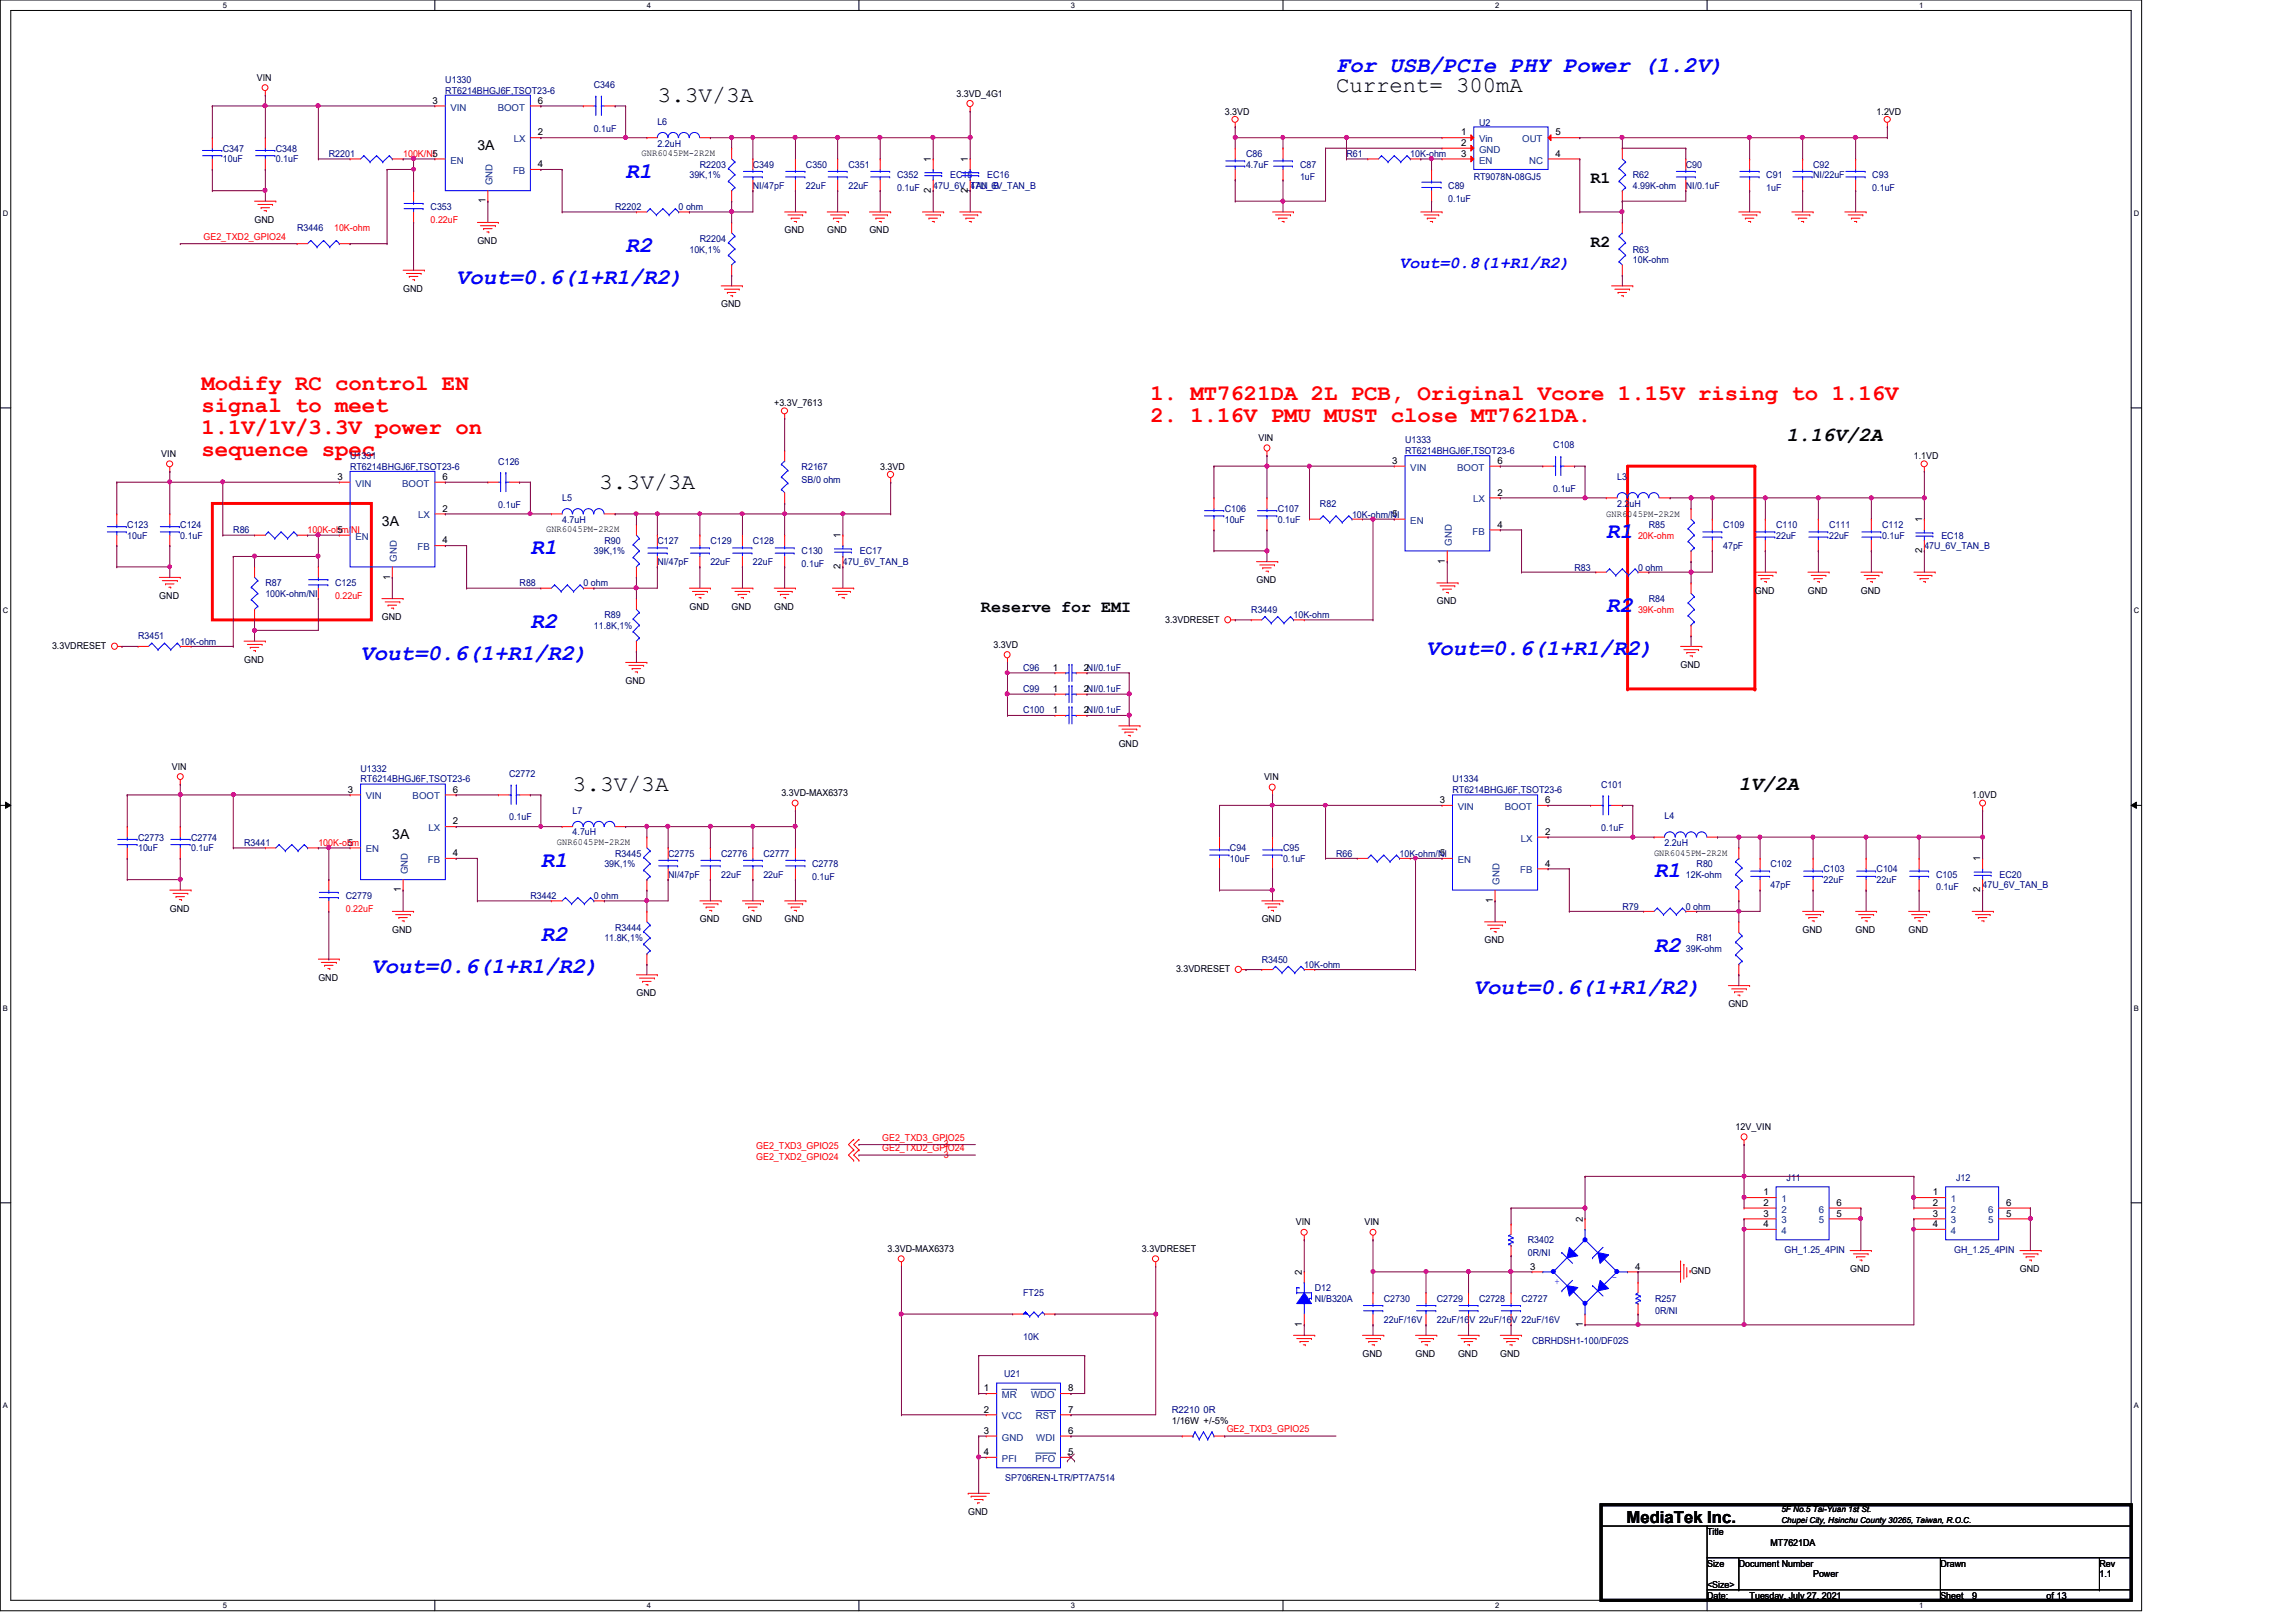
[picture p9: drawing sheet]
<svg xmlns="http://www.w3.org/2000/svg" width="297mm" height="210mm" viewBox="0 0 297 210" stroke-linecap="round" stroke-linejoin="round" font-family="sans-serif">
<defs><g id="words">
<g font-size="2.9" fill="#00f">
<text x="172.8" y="9.3">For USB/PCIe PHY Power (1.2V)</text>
<text x="80.9" y="23">R1</text>
<text x="80.9" y="32.6">R2</text>
<text x="59" y="36.7">Vout=0.6(1+R1/R2)</text>
<text x="68.6" y="71.7">R1</text>
<text x="207.8" y="69.6">R1</text>
<text x="68.6" y="81.3">R2</text>
<text x="207.8" y="79.2">R2</text>
<text x="46.6" y="85.4">Vout=0.6(1+R1/R2)</text>
<text x="184.5" y="84.8">Vout=0.6(1+R1/R2)</text>
<text x="70" y="112.2">R1</text>
<text x="214" y="113.5">R1</text>
<text x="48" y="125.9">Vout=0.6(1+R1/R2)</text>
<text x="70" y="121.8">R2</text>
<text x="214" y="123.1">R2</text>
<text x="190.7" y="128.6">Vout=0.6(1+R1/R2)</text>
</g>
<g font-size="2.9">
<text x="172.8" y="11.9">Current= 300mA</text>
<text x="85" y="13.3">3.3V/3A</text>
<text x="77.5" y="63.3">3.3V/3A</text>
<text x="74.1" y="102.4">3.3V/3A</text>
</g>
<g font-size="2.9" fill="#f00">
<text x="26.1" y="50.4">Modify RC control EN</text>
<text x="26.1" y="53.3">signal to meet</text>
<text x="148.8" y="51.8">1. MT7621DA 2L PCB, Original Vcore 1.15V rising to 1.16V</text>
<text x="26.1" y="56.2">1.1V/1V/3.3V power on</text>
<text x="26.1" y="59.1">sequence spec</text>
<text x="148.8" y="54.7">2. 1.16V PMU MUST close MT7621DA.</text>
</g>
<g font-size="2.6">
<text x="231.1" y="57">1.16V/2A</text>
<text x="225" y="102.3">1V/2A</text>
</g>
<g font-size="2.2">
<text x="205.8" y="23.7">R1</text>
<text x="205.8" y="31.9">R2</text>
<text x="126.9" y="79.2">Reserve for EMI</text>
<text x="210.4" y="197.1">MediaTek Inc.</text>
</g>
<text font-size="2.2" fill="#00f" x="181.1" y="34.7">Vout=0.8(1+R1/R2)</text>
<g font-size="1.8">
<text x="61.8" y="19.4">3A</text>
<text x="49.4" y="68.1">3A</text>
<text x="50.8" y="108.6">3A</text>
</g>
<g font-size="1.2">
<text x="33.2" y="10.5">VIN</text>
<text x="56" y="13.4">3</text>
<text x="69.6" y="13.4">6</text>
<text x="69.6" y="17.5">2</text>
<text x="123.7" y="12.5">3.3VD_4G1</text>
<text x="158.5" y="14.9">3.3VD</text>
<text x="189" y="17.5">1</text>
<text x="201.2" y="17.5">5</text>
<text x="242.8" y="14.9">1.2VD</text>
<text x="69.6" y="21.6">4</text>
<text x="83" y="20.2">GNR6045PM-2R2M</text>
<text x="120.4" y="21" transform="rotate(-90 120.4 21)">1</text>
<text x="125.2" y="21" transform="rotate(-90 125.2 21)">1</text>
<text x="189" y="18.9">2</text>
<text x="189" y="20.3">3</text>
<text x="201.2" y="20.3">4</text>
<text x="32.9" y="28.8">GND</text>
<text x="62.8" y="26.3" transform="rotate(-90 62.8 26.3)">1</text>
<text x="120.4" y="24.9" transform="rotate(-90 120.4 24.9)">2</text>
<text x="125.2" y="24.9" transform="rotate(-90 125.2 24.9)">2</text>
<text x="61.8" y="31.6">GND</text>
<text x="101.5" y="30.2">GND</text>
<text x="107" y="30.2">GND</text>
<text x="112.5" y="30.2">GND</text>
<text x="52.2" y="37.8">GND</text>
<text x="93.3" y="39.8">GND</text>
<text x="100.2" y="52.6">+3.3V_7613</text>
<text x="20.9" y="59.1">VIN</text>
<text x="162.8" y="57.1">VIN</text>
<text x="247.6" y="59.4">1.1VD</text>
<text x="43.6" y="62.1">3</text>
<text x="57.2" y="62.1">6</text>
<text x="113.9" y="60.8">3.3VD</text>
<text x="180.1" y="60">3</text>
<text x="193.7" y="60">6</text>
<text x="193.7" y="64.1">2</text>
<text x="43.6" y="69">5</text>
<text x="57.2" y="66.2">2</text>
<text x="57.2" y="70.3">4</text>
<text x="70.7" y="68.9">GNR6045PM-2R2M</text>
<text x="108.8" y="69.6" transform="rotate(-90 108.8 69.6)">1</text>
<text x="180.1" y="66.9">5</text>
<text x="193.7" y="68.3">4</text>
<text x="207.8" y="66.8">GNR6045PM-2R2M</text>
<text x="248.7" y="71.6" transform="rotate(-90 248.7 71.6)">2</text>
<text x="248.7" y="67.6" transform="rotate(-90 248.7 67.6)">1</text>
<text x="20.6" y="77.5">GND</text>
<text x="50.5" y="75" transform="rotate(-90 50.5 75)">1</text>
<text x="108.8" y="73.7" transform="rotate(-90 108.8 73.7)">2</text>
<text x="162.6" y="75.5">GND</text>
<text x="186.9" y="72.9" transform="rotate(-90 186.9 72.9)">1</text>
<text x="227" y="76.8">GND</text>
<text x="233.9" y="76.8">GND</text>
<text x="240.7" y="76.8">GND</text>
<text x="6.7" y="84">3.3VDRESET</text>
<text x="49.4" y="80.3">GND</text>
<text x="89.2" y="78.9">GND</text>
<text x="94.7" y="78.9">GND</text>
<text x="100.2" y="78.9">GND</text>
<text x="128.5" y="83.8">3.3VD</text>
<text x="150.7" y="80.6">3.3VDRESET</text>
<text x="185.9" y="78.2">GND</text>
<text x="31.6" y="85.8">GND</text>
<text x="80.9" y="88.5">GND</text>
<text x="136.2" y="86.8">1</text>
<text x="136.2" y="89.5">1</text>
<text x="140.2" y="86.8">2NI/0.1uF</text>
<text x="140.2" y="89.5">2NI/0.1uF</text>
<text x="217.4" y="86.4">GND</text>
<text x="136.2" y="92.3">1</text>
<text x="140.2" y="92.3">2NI/0.1uF</text>
<text x="22.2" y="99.6">VIN</text>
<text x="144.7" y="96.7">GND</text>
<text x="163.5" y="101">VIN</text>
<text x="45" y="102.6">3</text>
<text x="58.6" y="102.6">6</text>
<text x="58.6" y="106.7">2</text>
<text x="101.1" y="103">3.3VD-MAX6373</text>
<text x="186.3" y="103.9">3</text>
<text x="199.9" y="103.9">6</text>
<text x="255.1" y="103.3">1.0VD</text>
<text x="45" y="109.4">5</text>
<text x="58.6" y="110.8">4</text>
<text x="72" y="109.3">GNR6045PM-2R2M</text>
<text x="186.3" y="110.8">5</text>
<text x="199.9" y="108">2</text>
<text x="199.9" y="112.1">4</text>
<text x="214" y="110.7">GNR6045PM-2R2M</text>
<text x="256.2" y="111.5" transform="rotate(-90 256.2 111.5)">1</text>
<text x="22" y="118">GND</text>
<text x="51.9" y="115.5" transform="rotate(-90 51.9 115.5)">1</text>
<text x="90.5" y="119.3">GND</text>
<text x="96.1" y="119.3">GND</text>
<text x="101.5" y="119.3">GND</text>
<text x="163.2" y="119.3">GND</text>
<text x="193.1" y="116.8" transform="rotate(-90 193.1 116.8)">1</text>
<text x="256.2" y="115.5" transform="rotate(-90 256.2 115.5)">2</text>
<text x="50.8" y="120.7">GND</text>
<text x="152.1" y="125.8">3.3VDRESET</text>
<text x="192.1" y="122.1">GND</text>
<text x="233.2" y="120.7">GND</text>
<text x="240.1" y="120.7">GND</text>
<text x="246.9" y="120.7">GND</text>
<text x="41.2" y="126.9">GND</text>
<text x="82.3" y="128.9">GND</text>
<text x="223.6" y="130.3">GND</text>
<text x="224.5" y="146.3">12V_VIN</text>
<text x="228.1" y="154.7">1</text>
<text x="250.1" y="154.7">1</text>
<text x="167.6" y="158.6">VIN</text>
<text x="176.5" y="158.6">VIN</text>
<text x="204.8" y="158.1" transform="rotate(-90 204.8 158.1)">2</text>
<text x="228.1" y="156">2</text>
<text x="228.1" y="157.4">3</text>
<text x="228.1" y="158.8">4</text>
<text x="237.6" y="157.4">5</text>
<text x="237.6" y="156">6</text>
<text x="250.1" y="156">2</text>
<text x="250.1" y="157.4">3</text>
<text x="250.1" y="158.8">4</text>
<text x="259.5" y="157.4">5</text>
<text x="259.5" y="156">6</text>
<text x="114.8" y="162">3.3VD-MAX6373</text>
<text x="147.7" y="162">3.3VDRESET</text>
<text x="168.4" y="165" transform="rotate(-90 168.4 165)">2</text>
<text x="197.9" y="164.3">3</text>
<text x="211.5" y="164.3">4</text>
<text x="218.8" y="164.9">GND</text>
<text x="239.3" y="164.6">GND</text>
<text x="261.3" y="164.6">GND</text>
<text x="168.4" y="171.7" transform="rotate(-90 168.4 171.7)">1</text>
<text x="204.8" y="171.7" transform="rotate(-90 204.8 171.7)">1</text>
<text x="176.3" y="175.6">GND</text>
<text x="183.1" y="175.6">GND</text>
<text x="188.6" y="175.6">GND</text>
<text x="194.1" y="175.6">GND</text>
<text x="127.3" y="180">1</text>
<text x="127.3" y="182.8">2</text>
<text x="127.3" y="185.5">3</text>
<text x="138.2" y="185.5">6</text>
<text x="138.2" y="182.8">7</text>
<text x="138.2" y="180">8</text>
<text x="151.6" y="184.2">1/16W +/-5%</text>
<text x="127.3" y="188.3">4</text>
<text x="138.2" y="188.3">5</text>
<text x="125.3" y="196">GND</text>
<text x="220.8" y="198.6">Title</text>
<text x="220.8" y="202.7">Size</text>
<text x="225" y="202.7">Document Number</text>
<text x="229.1" y="200">MT7621DA</text>
<text x="251" y="202.7">Drawn</text>
<text x="271.6" y="202.7">Rev</text>
<text x="220.8" y="205.5">&lt;Size&gt;</text>
<text x="220.8" y="206.9">Date:</text>
<text x="226.4" y="206.9">Tuesday, July 27, 2021</text>
<text x="234.6" y="204.1">Power</text>
<text x="251" y="206.9">Sheet</text>
<text x="255.1" y="206.9">9</text>
<text x="264.7" y="206.9">of 13</text>
<text x="271.6" y="204.1">1.1</text>
</g>
<g font-size="1.2" fill="#000080">
<text x="57.6" y="10.7">U1330</text>
<text x="76.8" y="11.4">C346</text>
<text x="57.6" y="12.1">RT6214BHGJ6F,TSOT23-6</text>
<text x="76.8" y="17">0.1uF</text>
<text x="85" y="16.2">L6</text>
<text x="191.3" y="16.3">U2</text>
<text x="28.8" y="19.6">C347</text>
<text x="28.8" y="21">10uF</text>
<text x="35.7" y="19.6">C348</text>
<text x="35.7" y="21">0.1uF</text>
<text x="42.5" y="20.3">R2201</text>
<text x="85" y="19">2.2uH</text>
<text x="89.2" y="23.1">39K,1%</text>
<text x="90.5" y="21.7">R2203</text>
<text x="97.4" y="21.7">C349</text>
<text x="104.3" y="21.7">C350</text>
<text x="109.8" y="21.7">C351</text>
<text x="116.1" y="23.1">C352</text>
<text x="122.9" y="23.1">EC15</text>
<text x="127.7" y="23.1">EC16</text>
<text x="161.2" y="20.3">C86</text>
<text x="161.2" y="21.7">4.7uF</text>
<text x="168.2" y="21.7">C87</text>
<text x="168.2" y="23.3">1uF</text>
<text x="174.2" y="20.3">R61</text>
<text x="182.5" y="20.3">10K-ohm</text>
<text x="190.7" y="23.3">RT9078N-08GJ5</text>
<text x="211.2" y="23.1">R62</text>
<text x="218.1" y="21.7">C90</text>
<text x="228.5" y="23.1">C91</text>
<text x="234.6" y="21.7">C92</text>
<text x="234.6" y="23.1">NI/22uF</text>
<text x="242.2" y="23.1">C93</text>
<text x="38.4" y="29.9">R3446</text>
<text x="55.7" y="27.2">C353</text>
<text x="79.6" y="27.2">R2202</text>
<text x="87.8" y="27.2">0 ohm</text>
<text x="97.4" y="24.4">NI/47pF</text>
<text x="104.3" y="24.4">22uF</text>
<text x="109.8" y="24.4">22uF</text>
<text x="116.1" y="24.7">0.1uF</text>
<text x="120.7" y="24.4">47U_6V_TAN_B</text>
<text x="125.5" y="24.4">47U_6V_TAN_B</text>
<text x="187.4" y="24.4">C89</text>
<text x="187.4" y="26.1">0.1uF</text>
<text x="211.2" y="24.4">4.99K-ohm</text>
<text x="218.1" y="24.4">NI/0.1uF</text>
<text x="228.5" y="24.7">1uF</text>
<text x="242.2" y="24.7">0.1uF</text>
<text x="89.2" y="32.7">10K,1%</text>
<text x="90.5" y="31.3">R2204</text>
<text x="211.2" y="32.7">R63</text>
<text x="211.2" y="34">10K-ohm</text>
<text x="45.3" y="59.4">U1331</text>
<text x="181.8" y="57.4">U1333</text>
<text x="181.8" y="58.7">RT6214BHGJ6F,TSOT23-6</text>
<text x="201" y="58">C108</text>
<text x="45.3" y="60.8">RT6214BHGJ6F,TSOT23-6</text>
<text x="64.5" y="60.1">C126</text>
<text x="64.5" y="65.7">0.1uF</text>
<text x="72.7" y="64.9">L5</text>
<text x="103.7" y="60.8">R2167</text>
<text x="103.7" y="62.4">SB/0 ohm</text>
<text x="170.8" y="65.6">R82</text>
<text x="201" y="63.7">0.1uF</text>
<text x="209.2" y="62.1">L3</text>
<text x="209.2" y="65.6">2.2uH</text>
<text x="16.5" y="68.3">C123</text>
<text x="16.5" y="69.7">10uF</text>
<text x="23.3" y="68.3">C124</text>
<text x="23.3" y="69.7">0.1uF</text>
<text x="30.2" y="69">R86</text>
<text x="72.7" y="67.6">4.7uH</text>
<text x="76.8" y="71.8">39K,1%</text>
<text x="78.2" y="70.4">R90</text>
<text x="85" y="70.4">C127</text>
<text x="91.9" y="70.4">C129</text>
<text x="97.4" y="70.4">C128</text>
<text x="103.7" y="71.8">C130</text>
<text x="111.2" y="71.8">EC17</text>
<text x="158.5" y="66.3">C106</text>
<text x="158.5" y="67.6">10uF</text>
<text x="165.3" y="66.3">C107</text>
<text x="165.3" y="67.6">0.1uF</text>
<text x="174.9" y="67">10K-ohm/NI</text>
<text x="213.3" y="68.3">R85</text>
<text x="222.9" y="68.3">C109</text>
<text x="222.9" y="71.1">47pF</text>
<text x="229.8" y="68.3">C110</text>
<text x="229.8" y="69.7">22uF</text>
<text x="236.6" y="68.3">C111</text>
<text x="236.6" y="69.7">22uF</text>
<text x="243.5" y="68.3">C112</text>
<text x="243.5" y="69.7">0.1uF</text>
<text x="249" y="71.1">47U_6V_TAN_B</text>
<text x="251.2" y="69.7">EC18</text>
<text x="34.3" y="75.9">R87</text>
<text x="34.3" y="77.3">100K-ohm/NI</text>
<text x="43.3" y="75.9">C125</text>
<text x="67.2" y="75.9">R88</text>
<text x="75.5" y="75.9">0 ohm</text>
<text x="85" y="73.2">NI/47pF</text>
<text x="91.9" y="73.2">22uF</text>
<text x="97.4" y="73.2">22uF</text>
<text x="103.7" y="73.4">0.1uF</text>
<text x="109" y="73.2">47U_6V_TAN_B</text>
<text x="203.7" y="73.8">R83</text>
<text x="211.9" y="73.8">0 ohm</text>
<text x="213.3" y="77.9">R84</text>
<text x="17.9" y="82.7">R3451</text>
<text x="23.3" y="83.4">10K-ohm</text>
<text x="76.8" y="81.4">11.8K,1%</text>
<text x="78.2" y="80">R89</text>
<text x="161.9" y="79.3">R3449</text>
<text x="167.3" y="80">10K-ohm</text>
<text x="132.4" y="86.9">C96</text>
<text x="132.4" y="89.6">C99</text>
<text x="132.4" y="92.3">C100</text>
<text x="46.6" y="99.9">U1332</text>
<text x="46.6" y="101.3">RT6214BHGJ6F,TSOT23-6</text>
<text x="65.9" y="100.6">C2772</text>
<text x="187.9" y="101.3">U1334</text>
<text x="207.1" y="101.9">C101</text>
<text x="65.9" y="106.2">0.1uF</text>
<text x="74.1" y="105.4">L7</text>
<text x="187.9" y="102.6">RT6214BHGJ6F,TSOT23-6</text>
<text x="207.1" y="107.6">0.1uF</text>
<text x="215.3" y="106">L4</text>
<text x="17.9" y="108.8">C2773</text>
<text x="17.9" y="110.2">10uF</text>
<text x="24.7" y="108.8">C2774</text>
<text x="24.7" y="110.2">0.1uF</text>
<text x="31.6" y="109.5">R3441</text>
<text x="74.1" y="108.1">4.7uH</text>
<text x="78.2" y="112.2">39K,1%</text>
<text x="79.6" y="110.9">R3445</text>
<text x="86.4" y="110.9">C2775</text>
<text x="86.4" y="113.6">NI/47pF</text>
<text x="93.3" y="110.9">C2776</text>
<text x="93.3" y="113.6">22uF</text>
<text x="98.8" y="110.9">C2777</text>
<text x="98.8" y="113.6">22uF</text>
<text x="105.1" y="112.2">C2778</text>
<text x="105.1" y="113.9">0.1uF</text>
<text x="159.1" y="110.2">C94</text>
<text x="159.1" y="111.5">10uF</text>
<text x="166" y="110.2">C95</text>
<text x="166" y="111.5">0.1uF</text>
<text x="172.8" y="110.9">R66</text>
<text x="181.1" y="110.9">10K-ohm/NI</text>
<text x="215.3" y="109.5">2.2uH</text>
<text x="218.1" y="113.6">12K-ohm</text>
<text x="219.5" y="112.2">R80</text>
<text x="229.1" y="112.2">C102</text>
<text x="235.9" y="112.9">C103</text>
<text x="242.8" y="112.9">C104</text>
<text x="250.5" y="113.6">C105</text>
<text x="258.7" y="113.6">EC20</text>
<text x="44.7" y="116.3">C2779</text>
<text x="68.6" y="116.3">R3442</text>
<text x="76.8" y="116.3">0 ohm</text>
<text x="209.9" y="117.7">R79</text>
<text x="218.1" y="117.7">0 ohm</text>
<text x="229.1" y="115">47pF</text>
<text x="235.9" y="114.3">22uF</text>
<text x="242.8" y="114.3">22uF</text>
<text x="250.5" y="115.2">0.1uF</text>
<text x="256.5" y="115">47U_6V_TAN_B</text>
<text x="78.2" y="121.8">11.8K,1%</text>
<text x="79.6" y="120.4">R3444</text>
<text x="163.2" y="124.6">R3450</text>
<text x="168.7" y="125.3">10K-ohm</text>
<text x="218.1" y="123.2">39K-ohm</text>
<text x="219.5" y="121.8">R81</text>
<text x="231.1" y="152.8">J11</text>
<text x="253.1" y="152.8">J12</text>
<text x="197.7" y="160.9">R3402</text>
<text x="132.4" y="167.8">FT25</text>
<text x="170.1" y="167.1">D12</text>
<text x="197.7" y="162.6">0R/NI</text>
<text x="230.9" y="162.1">GH_1.25_4PIN</text>
<text x="252.8" y="162.1">GH_1.25_4PIN</text>
<text x="132.4" y="173.4">10K</text>
<text x="170.1" y="168.4">NI/B320A</text>
<text x="179" y="168.4">C2730</text>
<text x="179" y="171.2">22uF/16V</text>
<text x="185.9" y="168.4">C2729</text>
<text x="185.9" y="171.2">22uF/16V 22uF/16V 22uF/16V</text>
<text x="191.3" y="168.4">C2728</text>
<text x="196.8" y="168.4">C2727</text>
<text x="198.2" y="173.9">CBRHDSH1-100/DF02S</text>
<text x="214.1" y="168.4">R257</text>
<text x="214.1" y="170.1">0R/NI</text>
<text x="129.9" y="178.2">U21</text>
<text x="151.6" y="182.9">R2210</text>
<text x="155.7" y="182.9">0R</text>
<text x="130" y="191.6">SP706REN-LTR/PT7A7514</text>
</g>
<g font-size="1.2" fill="#004080">
<text x="58.3" y="14.3">VIN</text>
<text x="64.4" y="14.3">BOOT</text>
<text x="58.3" y="21.2">EN</text>
<text x="66.4" y="22.5">FB</text>
<text x="66.5" y="18.4">LX</text>
<text x="191.3" y="18.4">Vin</text>
<text x="191.3" y="19.8">GND</text>
<text x="191.3" y="21.2">EN</text>
<text x="196.9" y="18.4">OUT</text>
<text x="197.8" y="21.2">NC</text>
<text x="63.7" y="24" transform="rotate(-90 63.7 24)">GND</text>
<text x="46" y="63">VIN</text>
<text x="52" y="63">BOOT</text>
<text x="182.5" y="60.9">VIN</text>
<text x="188.5" y="60.9">BOOT</text>
<text x="190.6" y="65">LX</text>
<text x="46" y="69.8">EN</text>
<text x="54" y="71.2">FB</text>
<text x="54.1" y="67.1">LX</text>
<text x="182.5" y="67.8">EN</text>
<text x="187.8" y="70.6" transform="rotate(-90 187.8 70.6)">GND</text>
<text x="190.5" y="69.2">FB</text>
<text x="51.3" y="72.7" transform="rotate(-90 51.3 72.7)">GND</text>
<text x="47.3" y="103.5">VIN</text>
<text x="53.4" y="103.5">BOOT</text>
<text x="55.5" y="107.6">LX</text>
<text x="188.6" y="104.8">VIN</text>
<text x="194.7" y="104.8">BOOT</text>
<text x="47.3" y="110.3">EN</text>
<text x="52.7" y="113.2" transform="rotate(-90 52.7 113.2)">GND</text>
<text x="55.4" y="111.7">FB</text>
<text x="188.6" y="111.7">EN</text>
<text x="196.7" y="113">FB</text>
<text x="196.8" y="108.9">LX</text>
<text x="194" y="114.5" transform="rotate(-90 194 114.5)">GND</text>
<text x="230.5" y="155.6">1</text>
<text x="252.4" y="155.6">1</text>
<text x="230.5" y="156.9">2</text>
<text x="230.5" y="158.3">3</text>
<text x="230.5" y="159.7">4</text>
<text x="235.3" y="158.3">5</text>
<text x="235.3" y="156.9">6</text>
<text x="252.4" y="156.9">2</text>
<text x="252.4" y="158.3">3</text>
<text x="252.4" y="159.7">4</text>
<text x="257.2" y="158.3">5</text>
<text x="257.2" y="156.9">6</text>
<text x="129.6" y="180.9">MR</text>
<text x="129.6" y="183.7">VCC</text>
<text x="133.4" y="180.9">WDO</text>
<text x="134" y="183.7">RST</text>
<text x="129.6" y="186.4">GND</text>
<text x="129.6" y="189.2">PFI</text>
<text x="134" y="189.2">PFO</text>
<text x="134.1" y="186.4">WDI</text>
</g>
<g font-size="1.2" fill="#f00">
<text x="52.2" y="20.3">100K/NI5</text>
<text x="43.2" y="29.9">10K-ohm</text>
<text x="55.7" y="28.8">0.22uF</text>
<text x="26.3" y="31.1">GE2_TXD2_GPIO24</text>
<text x="39.8" y="69">100K-ohm/NI</text>
<text x="211.9" y="69.7">20K-ohm</text>
<text x="43.3" y="77.5">0.22uF</text>
<text x="211.9" y="79.3">39K-ohm</text>
<text x="41.2" y="109.5">100K-ohm</text>
<text x="44.7" y="118">0.22uF</text>
<text x="97.8" y="148.7">GE2_TXD3_GPIO25</text>
<text x="114.1" y="149">GE2_TXD2_GPIO24</text>
<text x="114.1" y="147.7">GE2_TXD3_GPIO25</text>
<text x="122.1" y="148.4">3</text>
<text x="122.1" y="149.8">3</text>
<text x="97.8" y="150.1">GE2_TXD2_GPIO24</text>
<text x="158.7" y="185.4">GE2_TXD3_GPIO25</text>
</g>
<g font-size="1.2" fill="#00f">
<text x="201.8" y="165.5" transform="rotate(180 201.8 165.5)">+</text>
<text x="209.2" y="165.1" transform="rotate(180 209.2 165.1)">-</text>
</g>
<g font-size="1.1">
<text x="230.5" y="195.7">5F No.5 Tai-Yuan 1st St.</text>
<text x="230.5" y="197.1">Chupei City, Hsinchu County 30265, Taiwan, R.O.C.</text>
</g>
<g font-size="1">
<text x="28.8" y="1">5</text>
<text x="83.7" y="1">4</text>
<text x="138.6" y="1">3</text>
<text x="193.4" y="1">2</text>
<text x="248.3" y="1">1</text>
<text x=".4" y="27.9">D</text>
<text x="276.1" y="27.9">D</text>
<text x=".4" y="79.4">C</text>
<text x="276.1" y="79.4">C</text>
<text x=".4" y="130.8">B</text>
<text x="276.1" y="130.8">B</text>
<text x=".4" y="182.2">A</text>
<text x="276.1" y="182.2">A</text>
<text x="28.8" y="208.1">5</text>
<text x="83.7" y="208.1">4</text>
<text x="138.6" y="208.1">3</text>
<text x="193.4" y="208.1">2</text>
<text x="248.3" y="208.1">1</text>
</g>
</g></defs>
<path d="M0 0h277.1v208.4h-277.1zM1.4 1.4h274.3v205.7h-274.3z" fill="none" stroke="#000" stroke-width=".13"/>
<g fill="#fff">
<path d="M28.8 .1h.6v1.1h-.6z"/>
<path d="M28.8 207.2h.6v1.1h-.6z"/>
</g>
<path d="M56.3 0v1.4M56.3 207.1v1.3" fill="none" stroke="#000" stroke-width=".13"/>
<g fill="#fff">
<path d="M83.7 .1h.5v1.1h-.5z"/>
<path d="M83.7 207.2h.5v1.1h-.5z"/>
</g>
<path d="M111.1 0v1.4M111.1 207.1v1.3" fill="none" stroke="#000" stroke-width=".13"/>
<g fill="#fff">
<path d="M138.6 .1h.5v1.1h-.5z"/>
<path d="M138.6 207.2h.5v1.1h-.5z"/>
</g>
<path d="M166 0v1.4M166 207.1v1.3" fill="none" stroke="#000" stroke-width=".13"/>
<g fill="#fff">
<path d="M193.4 .1h.6v1.1h-.6z"/>
<path d="M193.4 207.2h.6v1.1h-.6z"/>
</g>
<path d="M220.8 0v1.4M220.8 207.1v1.3" fill="none" stroke="#000" stroke-width=".13"/>
<g fill="#fff">
<path d="M248.3 .1h.5v1.1h-.5z"/>
<path d="M248.3 207.2h.5v1.1h-.5z"/>
<path d="M.4 27.1h.7v1.1h-.7z"/>
<path d="M276.1 27.1h.7v1.1h-.7z"/>
<path d="M.4 78.5h.7v1.1h-.7z"/>
<path d="M276.1 78.5h.7v1.1h-.7z"/>
</g>
<path d="M0 52.8h1.4M275.7 52.8h1.4" fill="none" stroke="#000" stroke-width=".13"/>
<g fill="#fff">
<path d="M.4 129.9h.6v1.1h-.6z"/>
<path d="M276.1 129.9h.6v1.1h-.6z"/>
</g>
<path d="M0 104.2h1.4M.7 103.8l.7 .4-.7 .4zM275.7 104.2l.7-.4v.8zM275.7 104.2h1.4" fill="none" stroke="#000" stroke-width=".13"/>
<path d="M.7 103.8l.7 .4-.7 .4zM275.7 104.2l.7-.4v.8z" fill="#000"/>
<g fill="#fff">
<path d="M.4 181.4h.6v1.1h-.6z"/>
<path d="M276.1 181.4h.6v1.1h-.6z"/>
</g>
<path d="M0 155.7h1.4M275.7 155.7h1.4" fill="none" stroke="#000" stroke-width=".13"/>
<path d="M210.6 60.3v28.9" fill="none" stroke="#f00" stroke-width=".38"/>
<circle cx="210.6" cy="89.2" r=".19" fill="#f00"/>
<path d="M210.6 60.3h16.4" fill="none" stroke="#f00" stroke-width=".38"/>
<circle cx="227" cy="60.3" r=".19" fill="#f00"/>
<path d="M227 60.3v28.9" fill="none" stroke="#f00" stroke-width=".38"/>
<circle cx="227" cy="89.2" r=".19" fill="#f00"/>
<path d="M210.6 89.2h16.4" fill="none" stroke="#f00" stroke-width=".38"/>
<circle cx="227" cy="89.2" r=".19" fill="#f00"/>
<path d="M27.5 65.2h20.5v15h-20.5z" fill="none" stroke="#f00" stroke-width=".38"/>
<g fill="none" stroke="#f00" stroke-width=".13">
<path d="M34.3 12.3h.1M34.3 11.8v.5M125.5 14.4h.1M125.5 13.8v.6M159.8 16.4h.1M159.8 15.9v.5M244.2 16.4h.1M244.2 15.9v.5M32.9 26h2.8M33.4 26.5h1.9M33.8 26.9h.1M33.8 26.9h1.1"/>
<path d="M34.2 27.3h.3M34.5 27.3h.1M35.3 26.5h.1M35.7 26h.1M52.2 35h2.7M52.6 35.4h1.9M53 35.8h.1M53 35.8h1.1M53.4 36.2h.2M53.6 36.2h.1M54.5 35.4h.1M54.9 35h.1"/>
<path d="M61.8 28.8h2.7M62.1 29.2h2M62.6 29.6h.1M62.6 29.6h1.1M63 30h.2M63.2 30h.1M64.1 29.2h.1M64.5 28.8h.1M93.3 37h2.8M93.7 37.4h1.9M94.1 37.8h.1M94.1 37.8h1.1"/>
<path d="M94.5 38.3h.3M94.8 38.3h.1M95.6 37.4h.1M96.1 37h.1M101.5 27.4h2.8M101.9 27.8h1.9M102.4 28.2h.1M102.4 28.2h1.1M102.7 28.7h.3M103 28.7h.1M103.8 27.8h.1M104.3 27.4h.1"/>
<path d="M107 27.4h2.8M107.4 27.8h1.9M107.8 28.2h.1M107.8 28.2h1.1M108.2 28.7h.3M108.5 28.7h.1M109.3 27.8h.1M109.8 27.4h.1M112.5 27.4h2.7M112.9 27.8h1.9M113.3 28.2h.1M113.3 28.2h1.1"/>
<path d="M113.7 28.7h.3M114 28.7h.1M114.8 27.8h.1M115.2 27.4h.1M119.3 27.4h2.8M119.8 27.8h1.9M120.2 28.2h.1M120.2 28.2h1.1M120.6 28.7h.3M120.9 28.7h.1M121.7 27.8h.1M122.1 27.4h.1"/>
<path d="M124.2 27.4h2.7M124.6 27.8h1.9M125 28.2h.1M125 28.2h1.1M125.4 28.7h.2M125.6 28.7h.1M126.5 27.8h.1M126.9 27.4h.1M164.6 27.4h2.7M165 27.8h2M165.4 28.2h.1M165.4 28.2h1.1"/>
<path d="M165.9 28.7h.2M166.1 28.7h.1M167 27.8h.1M167.3 27.4h.1M183.8 27.4h2.8M184.2 27.8h1.9M184.7 28.2h.1M184.7 28.2h1.1M185 28.7h.3M185.3 28.7h.1M186.1 27.8h.1M186.6 27.4h.1"/>
<path d="M208.5 37h2.7M208.9 37.4h1.9M209.3 37.8h.1M209.3 37.8h1.1M209.8 38.3h.2M210 38.3h.1M210.8 37.4h.1M211.2 37h.1M225 27.4h2.7M225.4 27.8h1.9M225.8 28.2h.1M225.8 28.2h1.1"/>
<path d="M226.2 28.7h.3M226.5 28.7h.1M227.3 27.8h.1M227.7 27.4h.1M231.8 27.4h2.8M232.2 27.8h1.9M232.7 28.2h.1M232.7 28.2h1.1M233 28.7h.3M233.3 28.7h.1M234.1 27.8h.1M234.6 27.4h.1"/>
<path d="M238.7 27.4h2.7M239.1 27.8h1.9M239.5 28.2h.1M239.5 28.2h1.1M239.9 28.7h.3M240.2 28.7h.1M241 27.8h.1M241.4 27.4h.1M101.5 54.1h.1M101.5 53.6v.5M163.9 59h.1M163.9 58.4v.6"/>
<path d="M20.6 74.7h2.7M21 75.1h1.9M21.4 75.6h.1M21.4 75.6h1.1M21.8 76h.3M22 61h.1M22 60.5v.5M22.1 76h.1M22.9 75.1h.1M23.3 74.7h.1M49.4 77.5h2.8M49.8 77.9h1.9"/>
<path d="M50.2 78.3h.1M50.2 78.3h1.1M50.6 78.7h.3M50.9 78.7h.1M51.7 77.9h.1M52.2 77.5h.1M70 76.1h.1M70 76.1h1.3M75.5 76.1h1.3M76.8 76.1h.1M89.2 76.1h2.7M89.6 76.5h1.9"/>
<path d="M90 76.9h.1M90 76.9h1.1M90.4 77.3h.3M90.7 77.3h.1M91.5 76.5h.1M91.9 76.1h.1M94.7 76.1h2.7M95.1 76.5h1.9M95.5 76.9h.1M95.5 76.9h1.1M95.9 77.3h.3M96.2 77.3h.1"/>
<path d="M97 76.5h.1M97.4 76.1h.1M100.2 76.1h2.7M100.6 76.5h1.9M101 76.9h.1M101 76.9h1.1M101.4 77.3h.2M101.6 77.3h.1M102.5 76.5h.1M102.9 76.1h.1M107.7 76.1h2.7M108.1 76.5h1.9"/>
<path d="M108.5 76.9h.1M108.5 76.9h1.1M108.9 77.3h.3M109.2 77.3h.1M110 76.5h.1M110.4 76.1h.1M115.2 62.4h.1M115.2 61.8v.6M162.6 72.7h2.7M163 73.1h1.9M163.4 73.5h.1M163.4 73.5h1.1"/>
<path d="M163.8 73.9h.3M164.1 73.9h.1M164.9 73.1h.1M165.3 72.7h.1M185.9 75.4h2.7M186.3 75.8h1.9M186.7 76.2h.1M186.7 76.2h1.1M187.1 76.7h.3M187.4 76.7h.1M188.2 75.8h.1M188.6 75.4h.1"/>
<path d="M227 74h2.8M227.5 74.5h1.9M227.8 74.9h.1M227.8 74.9h1.1M228.3 75.3h.2M228.5 75.3h.1M229.4 74.5h.1M229.8 74h.1M233.9 74h2.7M234.3 74.5h1.9M234.7 74.9h.1M234.7 74.9h1.1"/>
<path d="M235.1 75.3h.3M235.4 75.3h.1M236.2 74.5h.1M236.6 74h.1M240.7 74h2.8M241.2 74.5h1.9M241.6 74.9h.1M241.6 74.9h1.1M242 75.3h.2M242.2 75.3h.1M243.1 74.5h.1M243.5 74h.1"/>
<path d="M247.6 74h2.8M248 74.5h1.9M248.4 74.9h.1M248.4 74.9h1.1M248.8 75.3h.3M249 61h.1M249 60.5v.5M249.1 75.3h.1M249.9 74.5h.1M250.4 74h.1M15.2 83.7h.6M15.8 83.7h.1"/>
<path d="M31.6 83h2.7M32 83.4h1.9M32.4 83.8h.1M32.4 83.8h1.1M32.8 84.2h.3M33.1 84.2h.1M33.9 83.4h.1M34.3 83h.1M80.9 85.7h2.8M81.4 86.1h1.9M81.8 86.5h.1M81.8 86.5h1.1"/>
<path d="M82.2 87h.3M82.5 87h.1M83.3 86.1h.1M83.7 85.7h.1M130.3 85.7h.1M130.3 85.2v.5M144.7 93.9h2.8M145.2 94.4h1.9M145.5 94.7h.1M145.5 94.7h1.1M146 95.2h.2M146.2 95.2h.1"/>
<path d="M147.1 94.4h.1M147.5 93.9h.1M159.3 80.2h.5M159.8 80.2h.1M217.4 83.7h2.8M217.8 84.1h1.9M218.2 84.5h.1M218.2 84.5h1.1M218.6 84.9h.3M218.9 84.9h.1M219.7 84.1h.1M220.2 83.7h.1"/>
<path d="M22 115.2h2.7M22.4 115.6h1.9M22.8 116h.1M22.8 116h1.1M23.2 116.4h.3M23.3 101.5h.1M23.3 100.9v.6M23.5 116.4h.1M24.3 115.6h.1M24.7 115.2h.1M50.8 117.9h2.7M51.2 118.4h1.9"/>
<path d="M51.6 118.7h.1M51.6 118.7h1.1M52 119.2h.3M52.3 119.2h.1M53.1 118.4h.1M53.5 117.9h.1M90.5 116.6h2.8M91 117h1.9M91.4 117.4h.1M91.4 117.4h1.1M91.8 117.8h.3M92.1 117.8h.1"/>
<path d="M92.9 117h.1M93.3 116.6h.1M96.1 116.6h2.7M96.4 117h2M96.9 117.4h.1M96.9 117.4h1.1M97.3 117.8h.2M97.5 117.8h.1M98.4 117h.1M98.8 116.6h.1M101.5 116.6h2.8M101.9 117h1.9"/>
<path d="M102.4 117.4h.1M102.4 117.4h1.1M102.7 117.8h.3M102.9 104.9h.1M102.9 104.4v.5M103 117.8h.1M103.8 117h.1M104.3 116.6h.1M163.2 116.6h2.8M163.7 117h1.9M164.1 117.4h.1M164.1 117.4h1.1"/>
<path d="M164.5 117.8h.3M164.6 102.9h.1M164.6 102.3v.6M164.8 117.8h.1M165.6 117h.1M166 116.6h.1M192.1 119.3h2.7M192.4 119.7h2M194.4 119.7h.1M194.8 119.3h.1M233.2 117.9h2.7M233.6 118.4h1.9"/>
<path d="M234 118.7h.1M234 118.7h1.1M234.4 119.2h.3M234.7 119.2h.1M235.5 118.4h.1M235.9 117.9h.1M240.1 117.9h2.7M240.4 118.4h2M240.9 118.7h.1M240.9 118.7h1.1M241.3 119.2h.3M241.6 119.2h.1"/>
<path d="M242.4 118.4h.1M242.8 117.9h.1M246.9 117.9h2.7M247.3 118.4h2M247.7 118.7h.1M247.7 118.7h1.1M248.2 119.2h.2M248.4 119.2h.1M249.3 118.4h.1M249.6 117.9h.1M255.1 117.9h2.8M255.6 118.4h1.9"/>
<path d="M255.9 118.7h.1M255.9 118.7h1.1M256.4 119.2h.3M256.5 104.9h.1M256.5 104.4v.5M256.7 119.2h.1M257.5 118.4h.1M257.9 117.9h.1M41.2 124.1h2.7M41.6 124.5h1.9M42 124.9h.1M42 124.9h1.1"/>
<path d="M42.4 125.3h.3M42.7 125.3h.1M43.5 124.5h.1M43.9 124.1h.1M82.3 126.2h2.7M82.7 126.6h2M83.1 127h.1M83.1 127h1.1M83.6 127.4h.2M83.8 127.4h.1M84.7 126.6h.1M85 126.2h.1"/>
<path d="M160.7 125.5h.5M161.2 125.5h.1M192.9 120.1h.1M192.9 120.1h1.1M193.3 120.6h.2M193.5 120.6h.1M223.6 127.6h2.8M224 128h1.9M224.4 128.4h.1M224.4 128.4h1.1M224.8 128.8h.3M225.1 128.8h.1"/>
<path d="M225.9 128h.1M226.4 127.6h.1M110.4 147.4h.1M110.4 148.8h.1M110.4 150.2h.1M110.4 147.4l-.6 .7 .6 .7M110.4 148.8l-.6 .7 .6 .7M111.1 147.4h.1M111.1 148.8h.1M111.1 150.2h.1M111.1 147.4l-.7 .7 .7 .7M111.1 148.8l-.7 .7 .7 .7"/>
<path d="M168.7 159.9v.5M177.6 159.9v.5M225.6 148.1h.1M225.6 155h.1M225.6 156.3h.1M225.6 157.7h.1M225.6 159.1h.1M225.6 147.6v.5M225.6 155h4.2M225.6 156.3h4.2M225.6 157.7h4.2M225.6 159.1h4.2"/>
<path d="M236.6 156.3h4.1M236.6 157.7h4.1M240.7 157.7h.1M240.7 156.3h.1M116.6 163.9h.1M116.6 163.3v.6M149.5 163.9h.1M149.5 163.3v.6M167.3 172.8h2.8M167.8 173.2h1.9M168.2 173.6h.1M168.2 173.6h1.1"/>
<path d="M168.6 174h.3M168.7 160.4h.1M168.9 174h.1M169.7 173.2h.1M170.1 172.8h.1M176.3 172.8h2.7M176.7 173.2h1.9M177.1 173.6h.1M177.1 173.6h1.1M177.5 174h.3M177.6 160.4h.1M177.8 174h.1"/>
<path d="M178.6 173.2h.1M179 172.8h.1M183.1 172.8h2.8M183.6 173.2h1.9M183.9 173.6h.1M183.9 173.6h1.1M184.4 174h.3M184.7 174h.1M185.5 173.2h.1M185.9 172.8h.1M188.6 172.8h2.7M189 173.2h2"/>
<path d="M189.4 173.6h.1M189.4 173.6h1.1M189.9 174h.2M190.1 174h.1M191 173.2h.1M191.3 172.8h.1M194.1 172.8h2.7M194.5 173.2h1.9M194.9 173.6h.1M194.9 173.6h1.1M195.3 174h.3M195.6 174h.1"/>
<path d="M196.4 173.2h.1M196.8 172.8h.1M217.4 163.2h.1M217.4 163.2v2.7M217.8 163.6h.1M217.8 163.6v1.9M218.2 165.1h.1M218.2 164v1.1M218.6 164.4h.1M218.6 164.4v.3M239.3 161.8h2.8M239.8 162.3h1.9"/>
<path d="M240.2 162.6h.1M240.2 162.6h1.1M240.6 163.1h.3M240.9 163.1h.1M241.7 162.3h.1M242.1 161.8h.1M261.3 161.8h2.8M261.7 162.3h1.9M262.1 162.6h.1M262.1 162.6h1.1M262.5 163.1h.3M262.8 163.1h.1"/>
<path d="M263.6 162.3h.1M264.1 161.8h.1M125.3 193.3h.1M125.3 193.3h2.7M125.6 193.6h.1M125.6 193.6h2M126.1 194.1h1.1M126.5 194.5h.1M126.5 194.5h.2M127.2 194.1h.1"/>
<circle cx="34.3" cy="11.3" r=".38"/>
<circle cx="125.5" cy="13.4" r=".4"/>
<circle cx="159.8" cy="15.4" r=".39"/>
<circle cx="244.2" cy="15.4" r=".39"/>
<circle cx="101.5" cy="53.2" r=".39"/>
<circle cx="163.9" cy="58" r=".39"/>
<circle cx="22" cy="60" r=".39"/>
<circle cx="115.2" cy="61.4" r=".4"/>
<circle cx="248.9" cy="60" r=".39"/>
<circle cx="14.8" cy="83.6" r=".39"/>
<circle cx="130.3" cy="84.7" r=".39"/>
<circle cx="158.8" cy="80.2" r=".39"/>
<circle cx="23.3" cy="100.5" r=".38"/>
<circle cx="102.9" cy="103.9" r=".38"/>
<circle cx="164.6" cy="101.9" r=".39"/>
<circle cx="256.5" cy="103.9" r=".38"/>
<circle cx="160.2" cy="125.4" r=".4"/>
<circle cx="168.7" cy="159.5" r=".39"/>
<circle cx="177.6" cy="159.5" r=".38"/>
<circle cx="225.6" cy="147.1" r=".39"/>
<circle cx="116.6" cy="162.9" r=".38"/>
<circle cx="149.5" cy="162.9" r=".39"/>
</g>
<path d="M207.1 194.7h68.6v12.4h-68.6z" fill="none" stroke="#000" stroke-width=".38"/>
<g fill="none" stroke="#000" stroke-width=".13">
<path d="M207.1 197.5h68.6M220.8 197.5v9.6M275.7 197.5h.1M220.8 207.1h.1M220.8 201.6h54.9M220.8 205.7h54.9M225 205.7h.1M225 201.6v4.1M251 207.1h.1M251 201.6v5.5M271.6 205.7h.1M271.6 201.6v4.1"/>
<path d="M275.7 201.6h.1M275.7 205.7h.1"/>
</g>
<g fill="none" stroke="#00f" stroke-width=".13">
<path d="M71.8 75.7h.1M71.8 75.7l-.5 .4M71.8 75.7l.8 .8M72.6 76.5h.1M73.4 75.7h.1M73.4 75.7l-.8 .8M73.4 75.7l.8 .8M74.2 76.5h.1M75.1 75.7h.1M75.1 75.7l-.9 .8M75.1 75.7l.4 .4M75.5 76.1h.1"/>
<path d="M229.8 153.6h6.8v6.8h-6.8zM132.7 169.8h.1M132.7 169.8l-.3 .3M132.7 169.8l.5 .5M133.2 170.3h.1M133.8 169.8h.1M133.8 169.8l-.6 .5M133.8 169.8l.5 .5M134.3 170.3h.1M134.9 169.8h.1M134.9 169.8l-.6 .5M134.9 169.8l.2 .3"/>
<path d="M135.1 170.1h.1"/>
</g>
<path d="M132.4 170.1l.3-.3 .2 .3-.2-.3 .2 .3z" fill-rule="evenodd" fill="#00f"/>
<g fill="none" stroke="#00f" stroke-width=".13">
<path d="M76.8 13.7h.3M77.1 13.7h.1M77.1 12.4h.1M77.1 12.4v2.5M77.8 12.4h.1M77.8 13.7h.1M77.8 13.7h.4M77.8 12.4v2.5M52.3 27h2.4M52.3 26.3h2.4M53.5 26.3h.1M53.5 27h.1"/>
<path d="M53.5 26v.3M53.5 27v.4M54.7 27h.1M54.7 26.3h.1M84.1 27h.1M84.1 27l-.4 .4M84.1 27l.8 .8M84.9 27.8h.1M85.8 27h.1M85.8 27l-.9 .8M85.8 27l.8 .8M86.6 27.8h.1"/>
<path d="M87.4 27h.1M87.4 27l-.8 .8M87.4 27l.4 .4M87.8 27.4h.1M96.2 22.9h2.4M96.2 22.2h2.4M97.4 22.2h.1M97.4 22.9h.1M97.4 21.9v.3M97.4 22.9v.4M98.6 22.9h.1M98.6 22.2h.1"/>
<path d="M119.6 22.4h2.2M119.6 22.7h2.2M120.7 23.3h.1M120.7 21.9h.1M120.7 21.9v.5M120.7 22.7v.6M121.8 22.4h.1M121.8 22.7h.1M183.9 24.3h2.5M183.9 23.6h2.5M185.2 23.6h.1M185.2 24.3h.1"/>
<path d="M185.2 23.3v.3M185.2 24.3v.4M186.4 24.3h.1M186.4 23.6h.1M34.7 68.8h.1M34.7 68.8l-.4 .5M34.7 68.8l.9 .9M35.6 69.7h.1M36.4 68.8h.1M36.4 68.8l-.8 .9M36.4 68.8l.8 .9M37.2 69.7h.1"/>
<path d="M38 68.8h.1M38 68.8l-.8 .9M38 68.8l.4 .5M38.4 69.3h.1M64.5 62.4h.3M64.8 62.4h.1M64.8 61.2h.1M64.8 61.2v2.4M65.4 61.2h.1M65.4 62.4h.1M65.4 62.4h.5M65.4 61.2v2.4"/>
<path d="M83.8 71.6h2.5M83.8 70.9h2.5M85 70.9h.1M85 71.6h.1M85 70.6v.3M85 71.6v.4M86.3 71.6h.1M86.3 70.9h.1M240.9 69.5h2.4M240.9 68.8h2.4M242.1 68.8h.1M242.1 69.5h.1"/>
<path d="M242.1 68.6v.2M242.1 69.5v.4M243.3 69.5h.1M243.3 68.8h.1M247.9 69h2.2M247.9 69.4h2.2M249 69.9h.1M249 68.6h.1M249 68.6v.4M249 69.4v.5M250.1 69h.1M250.1 69.4h.1"/>
<path d="M19.6 83.2h.1M19.6 83.2l-.4 .5M19.6 83.2l.8 .9M20.4 84.1h.1M21.3 83.2h.1M21.3 83.2l-.9 .9M21.3 83.2l.8 .9M22.1 84.1h.1M22.9 83.2h.1M22.9 83.2l-.8 .9M22.9 83.2l.4 .5M23.3 83.7h.1"/>
<path d="M74.1 107a.68 .68 0 0 1 .7-.7 .68 .68 0 0 1 .6 .7M75.5 107a.66 .66 0 0 1 .6-.7 .66 .66 0 0 1 .7 .7M76.8 107a.66 .66 0 0 1 .7-.7 .66 .66 0 0 1 .6 .7M78.2 107a.68 .68 0 0 1 .7-.7 .68 .68 0 0 1 .6 .7M233.3 113.4h2.5M233.3 112.7h2.5M234.6 112.7h.1M234.6 113.4h.1M234.6 112.4v.3M234.6 113.4v.4M235.8 113.4h.1M235.8 112.7h.1"/>
<path d="M240.2 113.4h2.5M240.2 112.7h2.5M241.4 112.7h.1M241.4 113.4h.1M241.4 112.4v.3M241.4 113.4v.4M242.7 113.4h.1M242.7 112.7h.1M247.1 113.4h2.4M247.1 112.7h2.4M248.3 112.7h.1M248.3 113.4h.1"/>
<path d="M248.3 112.4v.3M248.3 113.4v.4M249.5 113.4h.1M249.5 112.7h.1M165 125.1h.1M165 125.1l-.4 .4M165 125.1l.9 .8M165.9 125.9h.1M166.7 125.1h.1M166.7 125.1l-.8 .8M166.7 125.1l.8 .8M167.5 125.9h.1"/>
<path d="M168.3 125.1h.1M168.3 125.1l-.8 .8M168.3 125.1l.4 .4M168.7 125.5h.1M251.7 153.6h6.9v6.8h-6.9zM132.4 170.1l.3-.3 .2 .3-.2-.3 .2 .3zM194.2 169.6h2.5M194.2 169h2.5M195.5 169h.1M195.5 169.6h.1M195.5 168.7v.3M195.5 169.6v.5"/>
<path d="M196.7 169.6h.1M196.7 169h.1M201 164.6h.1M201 164.6l1.7 1.8M202.1 162.1h.1M202.1 162.1l1.4 1.4M202.7 166.4h.1M202.7 162.8l-1.7 1.8M203.5 162.1h.1M203.5 167l1.6 1.7M205.1 160.4h.1M205.1 168.7h.1"/>
<path d="M205.1 160.4l1.6 1.7M205.1 160.4l-1.6 1.7M206.7 167h.1M206.7 167l-1.6 1.7M207.4 162.8h.1M207.4 162.8l1.8 1.8M209.2 164.6h.1M209.2 164.6l-1.8 1.8"/>
</g>
<g fill="none" stroke="#f00" stroke-width=".13">
<path d="M75.5 13.7h.1M75.5 13.7h1.3M78.2 13.7h1.4M79.6 13.7h.1M53.5 24.7h.1M53.5 28.8h.1M53.5 24.7v1.3M53.5 27.4v1.4M82.3 27.4h.1M82.3 27.4h1.4M87.8 27.4h1.4M89.2 27.4h.1"/>
<path d="M97.4 20.6h.1M97.4 24.7h.1M97.4 20.6v1.3M97.4 23.3v1.4M120.7 20.6h.1M120.7 24.7h.1M120.7 20.6v1.3M120.7 23.3v1.4M185.2 21.9h.1M185.2 26h.1M185.2 21.9v1.4M185.2 24.7v1.3"/>
<path d="M32.9 69.3h.1M32.9 69.3h1.4M38.4 69.3h1.4M39.8 69.3h.1M63.1 62.4h.1M63.1 62.4h1.4M65.9 62.4h1.3M67.2 62.4h.1M85 69.3h.1M85 73.4h.1M85 69.3v1.3M85 72v1.4"/>
<path d="M242.1 67.2h.1M242.1 71.3h.1M242.1 67.2v1.4M242.1 69.9v1.4M249 67.2h.1M249 71.3h.1M249 67.2v1.4M249 69.9v1.4M17.9 83.7h.1M17.9 83.7h1.3M23.3 83.7h1.4M24.7 83.7h.1"/>
<path d="M72.7 107h.1M72.7 107h1.4M79.6 107h1.3M80.9 107h.1M234.6 111.1h.1M234.6 115.2h.1M234.6 111.1v1.3M234.6 113.8v1.4M241.4 111.1h.1M241.4 115.2h.1M241.4 111.1v1.3M241.4 113.8v1.4"/>
<path d="M248.3 111.1h.1M248.3 115.2h.1M248.3 111.1v1.3M248.3 113.8v1.4M163.2 125.5h.1M163.2 125.5h1.4M168.7 125.5h1.4M170.1 125.5h.1M247.6 155h.1M247.6 156.3h.1M247.6 157.7h.1M247.6 159.1h.1"/>
<path d="M247.6 155h4.1M247.6 156.3h4.1M247.6 157.7h4.1M247.6 159.1h4.1M258.6 156.3h4.1M258.6 157.7h4.1M262.7 157.7h.1M262.7 156.3h.1M131 170.1h.1M131 170.1h1.4M135.1 170.1h1.4M136.5 170.1h.1"/>
<path d="M195.5 167.3h.1M195.5 171.4h.1M195.5 167.3v1.4M195.5 170.1v1.3"/>
</g>
<path d="M202.7 166.4l1.4 .2-1.1 1.1z" fill-rule="evenodd" fill="#00f"/>
<path d="M202.7 166.4l1.4 .2-1.1 1.1z" fill="none" stroke="#00f" stroke-width=".13"/>
<path d="M206.7 162.1l1.4 .3-1.1 1.1z" fill-rule="evenodd" fill="#00f"/>
<path d="M206.7 162.1l1.4 .3-1.1 1.1z" fill="none" stroke="#00f" stroke-width=".13"/>
<path d="M203 161.4l1.1 1.1-1.4 .3z" fill-rule="evenodd" fill="#00f"/>
<path d="M203 161.4l1.1 1.1-1.4 .3z" fill="none" stroke="#00f" stroke-width=".13"/>
<path d="M207 165.7l1.1 1.1-1.4 .2z" fill-rule="evenodd" fill="#00f"/>
<path d="M202.1 167h.1M203.5 165.7l-1.4 1.3M206 166.4h.1M206 162.8h.1M206 166.4l1.4 1.3M207 165.7l1.1 1.1-1.4 .2zM207.4 161.4l-1.4 1.4" fill="none" stroke="#00f" stroke-width=".13"/>
<circle cx="205.1" cy="168.7" r=".26" fill="#00f"/>
<circle cx="205.1" cy="168.7" r=".26" fill="none" stroke="#00f" stroke-width=".13"/>
<circle cx="209.2" cy="164.6" r=".26" fill="#00f"/>
<circle cx="209.2" cy="164.6" r=".26" fill="none" stroke="#00f" stroke-width=".13"/>
<circle cx="205.1" cy="160.4" r=".26" fill="#00f"/>
<circle cx="205.1" cy="160.4" r=".26" fill="none" stroke="#00f" stroke-width=".13"/>
<circle cx="201" cy="164.6" r=".26" fill="#00f"/>
<g fill="none" stroke="#00f" stroke-width=".13">
<path d="M47.1 20.2h.1M47.1 20.2l-.5 .4M47.1 20.2l.8 .8M47.9 21h.1M48.7 20.2h.1M48.7 20.2l-.8 .8M48.7 20.2l.8 .8M49.5 21h.1M50.4 20.2h.1M50.4 20.2l-.9 .8M50.4 20.2l.4 .4M50.8 20.6h.1"/>
<path d="M101.6 22.9h2.5M101.6 22.2h2.5M102.9 22.2h.1M102.9 22.9h.1M102.9 21.9v.3M102.9 22.9v.4M104.1 22.9h.1M104.1 22.2h.1M178.7 20.2h.1M178.7 20.2l-.4 .4M178.7 20.2l.9 .8M179.6 21h.1"/>
<path d="M180.4 20.2h.1M180.4 20.2l-.8 .8M180.4 20.2l.8 .8M181.2 21h.1M182 20.2h.1M182 20.2l-.8 .8M182 20.2l.5 .4M182.5 20.6h.1M216.9 22.9h2.4M216.9 22.2h2.4M218.1 22.2h.1M218.1 22.9h.1"/>
<path d="M218.1 21.9v.3M218.1 22.9v.4M219.3 22.9h.1M219.3 22.2h.1M181.8 59h10.9v12.3h-10.9zM201.2 59.1h.1M201.2 59.1v2.5M201.9 59.1h.1M201.9 59.1v2.5M13.9 68.8h2.4M13.9 68.2h2.4M15.1 68.2h.1"/>
<path d="M15.1 68.8h.1M15.1 67.9v.3M15.1 68.8v.5M16.3 68.8h.1M16.3 68.2h.1M45.3 61h11v12.4h-11zM81.9 70.5h.1M81.9 72.1h.1M81.9 70.5l.8 .8M81.9 72.1l.8 .8M82.3 73.4h.1M82.3 69.3l.4 .4"/>
<path d="M82.7 69.7h.1M82.7 71.3h.1M82.7 72.9h.1M82.7 69.7l-.8 .8M82.7 71.3l-.8 .8M82.7 72.9l-.4 .5M89.3 71.6h2.5M89.3 70.9h2.5M90.5 70.9h.1M90.5 71.6h.1M90.5 70.6v.3M90.5 71.6v.4"/>
<path d="M91.8 71.6h.1M91.8 70.9h.1M201 60.3h.2M201.2 60.3h.1M201.9 60.3h.1M201.9 60.3h.4M209.2 64.4a.66 .66 0 0 1 .7-.6 .66 .66 0 0 1 .6 .6M210.6 64.4a.66 .66 0 0 1 .6-.6 .66 .66 0 0 1 .7 .6M211.9 64.4a.68 .68 0 0 1 .7-.6 .68 .68 0 0 1 .7 .6M213.3 64.4a.66 .66 0 0 1 .7-.6 .66 .66 0 0 1 .6 .6M73.1 116.2h.1M73.1 116.2l-.4 .4"/>
<path d="M73.1 116.2l.9 .8M74 117h.1M74.8 116.2h.1M74.8 116.2l-.8 .8M74.8 116.2l.8 .8M75.6 117h.1M76.4 116.2h.1M76.4 116.2l-.8 .8M76.4 116.2l.4 .4M76.8 116.6h.1M187.9 102.9h11v12.3h-11zM207.1 104.2h.3"/>
<path d="M207.4 104.2h.1M207.4 103h.1M207.4 103v2.5M208.1 103h.1M208.1 104.2h.1M208.1 104.2h.4M208.1 103v2.5M215.3 108.3a.68 .68 0 0 1 .7-.6 .68 .68 0 0 1 .7 .6M216.7 108.3a.66 .66 0 0 1 .7-.6 .66 .66 0 0 1 .7 .6M218.1 108.3a.68 .68 0 0 1 .7-.6 .68 .68 0 0 1 .7 .6M219.5 108.3a.66 .66 0 0 1 .7-.6 .66 .66 0 0 1 .6 .6M255.4 112.9h2.2"/>
<path d="M255.4 113.3h2.2M256.5 113.8h.1M256.5 112.4h.1M256.5 112.4v.5M256.5 113.3v.5M257.6 112.9h.1M257.6 113.3h.1M205.1 159.1h.1M205.1 159.1v1.3M167.8 167.3h.1M167.8 166.6h.1M167.8 167.3h1.9v.7"/>
<path d="M167.8 166.6v.7M168.7 168.7h.1M168.7 165.9h.1M168.7 165.9v1.4M168.7 168.7v1.4M169.7 168h.1M188.8 169.6h2.4M188.8 169h2.4M190 169h.1M190 169.6h.1M190 168.7v.3M190 169.6v.5"/>
<path d="M191.2 169.6h.1M191.2 169h.1M199.6 164.6h.1M199.6 164.6h1.2M205.1 170.1h.1M205.1 168.7v1.4M209.2 164.6h1.4M210.6 164.6h.1"/>
<circle cx="201" cy="164.6" r=".26"/>
</g>
<g fill="none" stroke="#f00" stroke-width=".13">
<path d="M45.3 20.6h.1M45.3 20.6h1.3M50.8 20.6h1.4M52.2 20.6h.1M102.9 20.6h.1M102.9 24.7h.1M102.9 20.6v1.3M102.9 23.3v1.4M176.9 20.6h.1M176.9 20.6h1.4M182.5 20.6h1.3M183.8 20.6h.1"/>
<path d="M218.1 20.6h.1M218.1 24.7h.1M218.1 20.6v1.3M218.1 23.3v1.4M15.1 66.5h.1M15.1 70.6h.1M15.1 66.5v1.4M15.1 69.3v1.3M43.9 62.4h.1M43.9 69.3h.1M43.9 62.4h1.4M43.9 69.3h1.4"/>
<path d="M50.8 74.7h.1M50.8 73.4v1.3M56.3 62.4h1.3M56.3 66.5h1.3M56.3 70.6h1.3M57.6 62.4h.1M57.6 66.5h.1M57.6 70.6h.1M82.3 67.9h.1M82.3 74.7h.1M82.3 67.9v1.4M82.3 73.4v1.3"/>
<path d="M90.5 69.3h.1M90.5 73.4h.1M90.5 69.3v1.3M90.5 72v1.4M180.4 60.3h.1M180.4 67.2h.1M180.4 60.3h1.4M180.4 67.2h1.4M187.2 72.7h.1M187.2 71.3v1.4M192.7 60.3h1.4M192.7 64.4h1.4"/>
<path d="M192.7 68.6h1.4M194.1 60.3h.1M194.1 64.4h.1M194.1 68.6h.1M199.6 60.3h.1M199.6 60.3h1.4M202.3 60.3h1.4M203.7 60.3h.1M207.8 64.4h.1M207.8 64.4h1.4M214.7 64.4h1.4M216.1 64.4h.1"/>
<path d="M71.3 116.6h.1M71.3 116.6h1.4M76.8 116.6h1.4M78.2 116.6h.1M186.6 104.2h.1M186.6 111.1h.1M186.6 104.2h1.3M186.6 111.1h1.3M193.4 116.6h.1M193.4 115.2v1.4M198.9 104.2h1.4M198.9 108.3h1.4"/>
<path d="M198.9 112.4h1.4M200.3 104.2h.1M200.3 108.3h.1M200.3 112.4h.1M205.8 104.2h.1M205.8 104.2h1.3M208.5 104.2h1.4M209.9 104.2h.1M214 108.3h.1M214 108.3h1.3M220.8 108.3h1.4M222.2 108.3h.1"/>
<path d="M256.5 111.1h.1M256.5 115.2h.1M256.5 111.1v1.3M256.5 113.8v1.4M205.1 157.7h.1M205.1 157.7v1.4M190 167.3h.1M190 171.4h.1M190 167.3v1.4M190 170.1v1.3M198.2 164.6h.1M198.2 164.6h1.4"/>
<path d="M205.1 171.4h.1M205.1 170.1v1.3M210.6 164.6h1.3M211.9 164.6h.1"/>
</g>
<path d="M168.7 167.3l1 1.4h-1.9z" fill-rule="evenodd" fill="#00f"/>
<g fill="none" stroke="#00f" stroke-width=".13">
<path d="M26.2 19.5h2.5M27.5 19.5h.1M27.5 19.2v.3M28.7 19.5h.1M33.1 19.5h2.5M34.3 19.5h.1M34.3 19.2v.3M35.6 19.5h.1M57.6 12.3h11v12.4h-11zM190.7 16.4h9.6v5.5h-9.6zM26.2 20.2h2.5M27.5 20.2h.1"/>
<path d="M27.5 20.2v.4M28.7 20.2h.1M33.1 20.2h2.5M34.3 20.2h.1M34.3 20.2v.4M35.6 20.2h.1M40.2 31.1h.1M40.2 31.1l-.4 .4M40.2 31.1l.8 .9M41 32h.1M41.9 31.1h.1M41.9 31.1l-.9 .9"/>
<path d="M41.9 31.1l.8 .9M42.7 32h.1M43.5 31.1h.1M43.5 31.1l-.8 .9M43.5 31.1l.4 .4M43.9 31.5h.1M107.1 22.9h2.5M107.1 22.2h2.5M108.4 22.2h.1M108.4 22.9h.1M108.4 21.9v.3M108.4 22.9v.4"/>
<path d="M109.6 22.9h.1M109.6 22.2h.1M112.6 22.9h2.5M112.6 22.2h2.5M113.9 22.2h.1M113.9 22.9h.1M113.9 21.9v.3M113.9 22.9v.4M115.1 22.9h.1M115.1 22.2h.1M124.4 22.4h2.2M124.4 22.7h2.2"/>
<path d="M125.5 23.3h.1M125.5 21.9h.1M125.5 21.9v.5M125.5 22.7v.6M126.6 22.4h.1M126.6 22.7h.1M158.6 21.5h2.4M158.6 20.8h2.4M159.8 20.8h.1M159.8 21.5h.1M159.8 20.6v.2M159.8 21.5v.4"/>
<path d="M161 21.5h.1M161 20.8h.1M164.8 21.5h2.4M164.8 20.8h2.4M166 20.8h.1M166 21.5h.1M166 20.6v.2M166 21.5v.4M167.2 21.5h.1M167.2 20.8h.1M209.5 33.9h.1M209.5 32.2h.1"/>
<path d="M209.5 30.6h.1M209.5 21.8h.1M209.5 23.5h.1M209.5 33.9l.4 .4M209.5 32.2l.8 .8M209.5 30.6l.8 .8M209.5 21.8l.8 .8M209.5 23.5l.8 .8M209.9 30.1h.1M209.9 24.7h.1M209.9 30.1l-.4 .5M209.9 20.6l.4 .4"/>
<path d="M210.3 33h.1M210.3 31.4h.1M210.3 21h.1M210.3 22.6h.1M210.3 24.3h.1M210.3 33l-.8 .9M210.3 31.4l-.8 .8M210.3 21l-.8 .8M210.3 22.6l-.8 .9M210.3 24.3l-.4 .4M225.1 22.9h2.5M225.1 22.2h2.5"/>
<path d="M226.4 22.2h.1M226.4 22.9h.1M226.4 21.9v.3M226.4 22.9v.4M227.6 22.9h.1M227.6 22.2h.1M231.9 22.9h2.5M231.9 22.2h2.5M233.2 22.2h.1M233.2 22.9h.1M233.2 21.9v.3M233.2 22.9v.4"/>
<path d="M234.4 22.9h.1M234.4 22.2h.1M20.7 68.8h2.5M20.7 68.2h2.5M22 68.2h.1M22 68.8h.1M22 67.9v.3M22 68.8v.5M23.2 68.8h.1M23.2 68.2h.1M32.5 76h.1M32.5 77.6h.1"/>
<path d="M32.5 76l.9 .8M32.5 77.6l.9 .8M32.9 78.9h.1M32.9 74.7l.5 .4M33.4 75.1h.1M33.4 76.8h.1M33.4 78.4h.1M33.4 75.1l-.9 .9M33.4 76.8l-.9 .8M33.4 78.4l-.5 .5M39.9 75.7h2.5M39.9 75h2.5"/>
<path d="M41.2 75h.1M41.2 75.7h.1M41.2 74.7v.3M41.2 75.7v.4M42.4 75.7h.1M42.4 75h.1M82.3 78.9l.4 .3M82.7 79.2h.1M82.7 79.2l-.8 .9M94.8 71.6h2.5M94.8 70.9h2.5M96.1 70.9h.1"/>
<path d="M96.1 71.6h.1M96.1 70.6v.3M96.1 71.6v.4M97.3 71.6h.1M97.3 70.9h.1M100.3 71.6h2.4M100.3 70.9h2.4M101.5 70.9h.1M101.5 71.6h.1M101.5 70.6v.3M101.5 71.6v.4M102.7 71.6h.1"/>
<path d="M102.7 70.9h.1M107.9 71h2.2M107.9 71.5h2.2M109 72h.1M109 70.6h.1M109 70.6v.4M109 71.5v.5M110.1 71h.1M110.1 71.5h.1M155.8 66.8h2.5M155.8 66.1h2.5M157.1 66.1h.1"/>
<path d="M157.1 66.8h.1M157.1 65.8v.3M157.1 66.8v.4M158.3 66.8h.1M158.3 66.1h.1M208.2 73.6h.1M208.2 73.6l-.4 .4M208.2 73.6l.8 .9M209 74.5h.1M209.9 73.6h.1M209.9 73.6l-.9 .9M209.9 73.6l.8 .9"/>
<path d="M210.7 74.5h.1M211.5 73.6h.1M211.5 73.6l-.8 .9M211.5 73.6l.4 .4M211.9 74h.1M218.4 78h.1M218.4 79.7h.1M218.4 68.4h.1M218.4 70.1h.1M218.4 78l.8 .9M218.4 79.7l.8 .8M218.4 68.4l.8 .9"/>
<path d="M218.4 70.1l.8 .8M218.8 71.3h.1M218.8 76.8l.4 .4M218.8 67.2l.4 .4M219.2 77.2h.1M219.2 78.9h.1M219.2 67.6h.1M219.2 69.3h.1M219.2 70.9h.1M219.2 77.2l-.8 .8M219.2 78.9l-.8 .8M219.2 67.6l-.8 .8"/>
<path d="M219.2 69.3l-.8 .8M219.2 70.9l-.4 .4M81.9 80.1h.1M81.9 81.7h.1M81.9 80.1l.8 .8M81.9 81.7l.8 .8M82.3 83h.1M82.7 80.9h.1M82.7 82.5h.1M82.7 80.9l-.8 .8M82.7 82.5l-.4 .5M137.9 87.1h.1"/>
<path d="M137.9 89.8h.1M137.9 87.1h.4M137.9 89.8h.4M138.3 86h.1M138.3 88.7h.1M138.3 86v2.2M138.3 88.7v2.2M138.7 86h.1M138.7 88.7h.1M138.7 87.1h.5M138.7 86v2.2M138.7 88.7v2.2"/>
<path d="M138.7 89.8h.5M139.2 87.1h.1M139.2 89.8h.1M218.8 80.9h.1M219.2 80.5h.1M219.2 80.5l-.4 .4M36.1 109.3h.1M36.1 109.3l-.4 .4M36.1 109.3l.8 .8M36.9 110.1h.1M37.8 109.3h.1M37.8 109.3l-.9 .8"/>
<path d="M37.8 109.3l.8 .8M38.6 110.1h.1M39.4 109.3h.1M39.4 109.3l-.8 .8M39.4 109.3l.4 .4M39.8 109.7h.1M41.3 116.2h2.5M41.3 115.5h2.5M42.5 115.5h.1M42.5 116.2h.1M42.5 115.2v.3M42.5 116.2v.4"/>
<path d="M43.8 116.2h.1M43.8 115.5h.1M46.6 101.5h11v12.3h-11zM65.9 102.9h.2M66.1 102.9h.1M66.1 101.6h.1M66.1 101.6v2.5M66.8 101.6h.1M66.8 102.9h.1M66.8 102.9h.4M66.8 101.6v2.5M83.3 111h.1"/>
<path d="M83.3 112.6h.1M83.3 111l.8 .8M83.3 112.6l.8 .8M83.7 113.8h.1M83.7 119.3l.4 .4M83.7 109.7l.4 .4M84.1 119.7h.1M84.1 110.1h.1M84.1 111.8h.1M84.1 113.4h.1M84.1 119.7l-.8 .9M84.1 110.1l-.8 .9"/>
<path d="M84.1 111.8l-.8 .8M84.1 113.4l-.4 .4M85.2 112.1h2.5M85.2 111.3h2.5M86.4 111.3h.1M86.4 112.1h.1M86.4 111.1v.2M86.4 112.1v.3M87.7 112.1h.1M87.7 111.3h.1M90.7 112.1h2.5M90.7 111.3h2.5"/>
<path d="M91.9 111.3h.1M91.9 112.1h.1M91.9 111.1v.2M91.9 112.1v.3M93.2 112.1h.1M93.2 111.3h.1M156.5 110.7h2.5M156.5 110h2.5M157.8 110h.1M157.8 110.7h.1M157.8 109.7v.3M157.8 110.7v.4"/>
<path d="M159 110.7h.1M159 110h.1M214.4 117.5h.1M214.4 117.5l-.4 .4M214.4 117.5l.8 .9M215.2 118.4h.1M216.1 117.5h.1M216.1 117.5l-.9 .9M216.1 117.5l.8 .9M216.9 118.4h.1M217.7 117.5h.1M217.7 117.5l-.8 .9"/>
<path d="M217.7 117.5l.4 .4M218.1 117.9h.1M224.5 114.8h.1M224.5 113.2h.1M224.5 111.5h.1M224.5 114.8l.5 .4M224.5 113.2l.9 .8M224.5 111.5l.9 .8M225 111.1h.1M225 111.1l-.5 .4M225.4 114h.1M225.4 112.3h.1"/>
<path d="M225.4 114l-.9 .8M225.4 112.3l-.9 .9M83.3 120.6h.1M83.3 122.2h.1M83.3 120.6l.8 .8M83.3 122.2l.8 .8M83.7 123.4h.1M84.1 121.4h.1M84.1 123h.1M84.1 121.4l-.8 .8M84.1 123l-.4 .4M128.9 179h8.3v10.9h-8.3z"/>
<path d="M167.8 166.6h.3M168.1 166.6h.1M168.7 167.3l1 1.4h-1.9zM169.4 168h.1M169.4 168h.3M176.4 169.6h2.5M176.4 169h2.5M177.6 169h.1M177.6 169.6h.1M177.6 168.7v.3M177.6 169.6v.5M178.9 169.6h.1"/>
<path d="M178.9 169h.1M183.3 169.6h2.5M183.3 169h2.5M184.5 169h.1M184.5 169.6h.1M184.5 168.7v.3M184.5 169.6v.5M185.8 169.6h.1M185.8 169h.1"/>
</g>
<g fill="none" stroke="#f00" stroke-width=".13">
<path d="M27.5 17.8h.1M27.5 17.8v1.4M34.3 17.8h.1M34.3 17.8v1.4M56.3 13.7h.1M56.3 13.7h1.3M68.6 13.7h1.4M68.6 17.8h1.4M70 13.7h.1M70 17.8h.1M159.8 19.2h.1M159.8 19.2v1.4"/>
<path d="M166 19.2h.1M166 19.2v1.4M209.9 19.2h.1M209.9 19.2v1.4M27.5 21.9h.1M27.5 20.6v1.3M34.3 21.9h.1M34.3 20.6v1.3M38.4 31.5h.1M38.4 31.5h1.4M43.9 31.5h1.4M45.3 31.5h.1"/>
<path d="M56.3 20.6h.1M56.3 20.6h1.3M63.1 26h.1M63.1 24.7v1.3M68.6 21.9h1.4M70 21.9h.1M108.4 20.6h.1M108.4 24.7h.1M108.4 20.6v1.3M108.4 23.3v1.4M113.9 20.6h.1M113.9 24.7h.1"/>
<path d="M113.9 20.6v1.3M113.9 23.3v1.4M125.5 20.6h.1M125.5 24.7h.1M125.5 20.6v1.3M125.5 23.3v1.4M159.8 23.3h.1M159.8 21.9v1.4M166 23.3h.1M166 21.9v1.4M209.9 35.6h.1M209.9 28.8h.1"/>
<path d="M209.9 26h.1M209.9 24.7v1.3M209.9 28.8v1.3M209.9 34.3v1.3M226.4 20.6h.1M226.4 24.7h.1M226.4 20.6v1.3M226.4 23.3v1.4M233.2 20.6h.1M233.2 24.7h.1M233.2 20.6v1.3M233.2 23.3v1.4"/>
<path d="M22 66.5h.1M22 70.6h.1M22 66.5v1.4M22 69.3v1.3M32.9 73.4h.1M32.9 73.4v1.3M32.9 78.9v1.3M41.2 73.4h.1M41.2 77.5h.1M41.2 73.4v1.3M41.2 76.1v1.4M82.3 77.5h.1"/>
<path d="M82.3 77.5v1.4M96.1 69.3h.1M96.1 73.4h.1M96.1 69.3v1.3M96.1 72v1.4M101.5 69.3h.1M101.5 73.4h.1M101.5 69.3v1.3M101.5 72v1.4M109 69.3h.1M109 73.4h.1M109 69.3v1.3"/>
<path d="M109 72v1.4M157.1 64.4h.1M157.1 68.6h.1M157.1 64.4v1.4M157.1 67.2v1.4M206.5 74h.1M206.5 74h1.3M211.9 74h1.4M213.3 74h.1M218.8 75.4h.1M218.8 65.8h.1M218.8 72.7h.1"/>
<path d="M218.8 65.8v1.4M218.8 71.3v1.4M218.8 75.4v1.4M32.9 80.2h.1M82.3 84.3h.1M82.3 83v1.3M136.5 87.1h.1M136.5 89.8h.1M136.5 87.1h1.4M136.5 89.8h1.4M139.2 87.1h1.4M139.2 89.8h1.4"/>
<path d="M140.6 87.1h.1M140.6 89.8h.1M218.8 82.3h.1M218.8 80.9v1.4M34.3 109.7h.1M34.3 109.7h1.4M39.8 109.7h1.4M41.2 109.7h.1M42.5 113.8h.1M42.5 117.9h.1M42.5 113.8v1.4M42.5 116.6v1.3"/>
<path d="M45.3 102.9h.1M45.3 109.7h.1M45.3 102.9h1.3M45.3 109.7h1.3M52.2 115.2h.1M52.2 113.8v1.4M57.6 102.9h1.4M57.6 107h1.4M57.6 111.1h1.4M59 102.9h.1M59 107h.1M59 111.1h.1"/>
<path d="M64.5 102.9h.1M64.5 102.9h1.4M67.2 102.9h1.4M68.6 102.9h.1M83.7 117.9h.1M83.7 108.3h.1M83.7 115.2h.1M83.7 108.3v1.4M83.7 113.8v1.4M83.7 117.9v1.4M86.4 109.7h.1M86.4 113.8h.1"/>
<path d="M86.4 109.7v1.4M86.4 112.4v1.4M91.9 109.7h.1M91.9 113.8h.1M91.9 109.7v1.4M91.9 112.4v1.4M157.8 108.3h.1M157.8 112.4h.1M157.8 108.3v1.4M157.8 111.1v1.3M212.6 117.9h.1M212.6 117.9h1.4"/>
<path d="M218.1 117.9h1.4M219.5 117.9h.1M225 116.6h.1M225 109.7h.1M225 109.7v1.4M225 115.2v1.4M83.7 124.8h.1M83.7 123.4v1.4M168.7 171.4h.1M168.7 164.6h.1M168.7 164.6v1.3M168.7 170.1v1.3"/>
<path d="M177.6 167.3h.1M177.6 171.4h.1M177.6 167.3v1.4M177.6 170.1v1.3M184.5 167.3h.1M184.5 171.4h.1M184.5 167.3v1.4M184.5 170.1v1.3M127.6 180.3h.1M127.6 183.1h.1M127.6 185.8h.1M127.6 188.6h.1"/>
<path d="M127.6 180.3h1.3M127.6 183.1h1.3M127.6 185.8h1.3M127.6 188.6h1.3M137.2 180.3h1.4M137.2 183.1h1.4M137.2 185.8h1.4M137.2 188.6h1.4M138.6 188.6h.1M138.6 185.8h.1M138.6 183.1h.1M138.6 180.3h.1"/>
</g>
<path d="M129.6 179.8h1.9M131.5 179.8h.1M133.4 179.8h3.1M136.5 179.8h.1M134 188h2.5M134 182.5h2.5M136.5 188h.1M136.5 182.5h.1" fill="none" stroke="#004080" stroke-width=".13"/>
<path d="M138.1 189.1h.1M138.1 188.2l.9 .9M139 188.2l-.9 .9M139 189.1h.1" fill="none" stroke="#804000" stroke-width=".13"/>
<path d="M190.3 17.4l.4 .4-.4 .4z" fill="#f00"/>
<path d="M186.6 17.8h.1M186.6 17.8h4.1M190.3 17.4l.4 .4-.4 .4z" fill="none" stroke="#f00" stroke-width=".13"/>
<path d="M190.3 18.8l.4 .4-.4 .4z" fill="#f00"/>
<path d="M186.6 19.2h.1M186.6 19.2h4.1M190.3 18.8l.4 .4-.4 .4z" fill="none" stroke="#f00" stroke-width=".13"/>
<path d="M190.3 20.2l.4 .4-.4 .4z" fill="#f00"/>
<path d="M186.6 20.6h.1M186.6 20.6h4.1M190.3 20.2l.4 .4-.4 .4zM200.3 20.6h4.1M204.4 20.6h.1" fill="none" stroke="#f00" stroke-width=".13"/>
<path d="M200.3 17.8l.4-.4v.8z" fill="#f00"/>
<g fill="none" stroke="#f00" stroke-width=".13">
<path d="M83.7 17.8h.1M83.7 17.8h1.3M90.5 17.8h1.4M91.9 17.8h.1M94.7 19.2h.1M94.7 19.2v1.4M200.3 17.8l.4-.4v.8zM200.3 17.8h4.1M204.4 17.8h.1M94.7 26h.1M94.7 28.8h.1M94.7 35.6h.1"/>
<path d="M94.7 24.7v1.3M94.7 28.8v1.3M94.7 34.3v1.3M240.1 20.6h.1M240.1 24.7h.1M240.1 20.6v1.3M240.1 23.3v1.4M101.5 58.3h.1M101.5 58.3v1.3M71.3 66.5h.1M71.3 66.5h1.4M78.2 66.5h1.4"/>
<path d="M79.6 66.5h.1M101.5 65.2h.1M101.5 63.8v1.4M163.9 64.4h.1M163.9 68.6h.1M163.9 64.4v1.4M163.9 67.2v1.4M169.4 67.2h.1M169.4 67.2h1.4M174.9 67.2h1.4M176.3 67.2h.1M221.5 67.2h.1"/>
<path d="M221.5 71.3h.1M221.5 67.2v1.4M221.5 69.9v1.4M228.4 67.2h.1M228.4 71.3h.1M228.4 67.2v1.4M228.4 69.9v1.4M235.2 67.2h.1M235.2 71.3h.1M235.2 67.2v1.4M235.2 69.9v1.4M136.5 92.6h.1"/>
<path d="M136.5 92.6h1.4M139.2 92.6h1.4M140.6 92.6h.1M161.9 80.2h.1M161.9 80.2h1.3M167.3 80.2h1.4M168.7 80.2h.1M16.5 107h.1M16.5 111.1h.1M16.5 107v1.3M16.5 109.7v1.4M23.3 107h.1"/>
<path d="M23.3 111.1h.1M23.3 107v1.3M23.3 109.7v1.4M97.4 109.7h.1M97.4 113.8h.1M97.4 109.7v1.4M97.4 112.4v1.4M102.9 109.7h.1M102.9 113.8h.1M102.9 109.7v1.4M102.9 112.4v1.4M164.6 108.3h.1"/>
<path d="M164.6 112.4h.1M164.6 108.3v1.4M164.6 111.1v1.3M175.6 111.1h.1M175.6 111.1h1.3M181.1 111.1h1.4M182.5 111.1h.1M225 119.3h.1M225 119.3v1.4M227.7 111.1h.1M227.7 115.2h.1M227.7 111.1v1.3"/>
<path d="M227.7 113.8v1.4M225 126.2h.1M225 124.8v1.4M195.5 158.4h.1M195.5 158.4v1.4M195.5 162.5h.1M195.5 161.2v1.3M211.9 165.9h.1M211.9 170.1h.1M211.9 165.9v1.4M211.9 168.7v1.4M152.9 185.8h.1"/>
<path d="M152.9 185.8h1.4M157.1 185.8h1.4M158.5 185.8h.1"/>
</g>
<g fill="none" stroke="#00f" stroke-width=".13">
<path d="M85 17.8a.68 .68 0 0 1 .7-.7 .68 .68 0 0 1 .7 .7M86.4 17.8a.66 .66 0 0 1 .7-.7 .66 .66 0 0 1 .7 .7M87.8 17.8a.68 .68 0 0 1 .7-.7 .68 .68 0 0 1 .7 .7M89.2 17.8a.66 .66 0 0 1 .6-.7 .66 .66 0 0 1 .7 .7M94.2 21.8h.1M94.2 23.5h.1M94.2 31.4h.1M94.2 33h.1M94.2 21.8l.9 .8M94.2 23.5l.9 .8M94.2 31.4l.9 .8M94.2 33l.9 .9"/>
<path d="M94.7 24.7h.1M94.7 34.3h.1M94.7 20.6l.4 .4M94.7 30.1l.4 .5M95.1 21h.1M95.1 22.6h.1M95.1 24.3h.1M95.1 30.6h.1M95.1 32.2h.1M95.1 33.9h.1M95.1 21l-.9 .8M95.1 22.6l-.9 .9"/>
<path d="M95.1 24.3l-.4 .4M95.1 30.6l-.9 .8M95.1 32.2l-.9 .8M95.1 33.9l-.4 .4M238.8 22.9h2.5M238.8 22.2h2.5M240.1 22.2h.1M240.1 22.9h.1M240.1 21.9v.3M240.1 22.9v.4M241.3 22.9h.1M241.3 22.2h.1"/>
<path d="M101.5 59.6h.1M101.5 59.6l-.4 .5M72.7 66.5a.66 .66 0 0 1 .7-.7 .66 .66 0 0 1 .6 .7M74.1 66.5a.68 .68 0 0 1 .7-.7 .68 .68 0 0 1 .6 .7M75.5 66.5a.66 .66 0 0 1 .6-.7 .66 .66 0 0 1 .7 .7M76.8 66.5a.66 .66 0 0 1 .7-.7 .66 .66 0 0 1 .6 .7M101.1 63.3h.1M101.1 61.7h.1M101.1 60.1h.1M101.1 63.3l.4 .5M101.1 61.7l.8 .8M101.1 60.1l.8 .8"/>
<path d="M101.9 62.5h.1M101.9 60.9h.1M101.9 62.5l-.8 .8M101.9 60.9l-.8 .8M162.7 66.8h2.5M162.7 66.1h2.5M163.7 79.8h.1M163.7 79.8l-.5 .4M163.7 79.8l.8 .8M163.9 66.1h.1M163.9 66.8h.1M163.9 65.8v.3"/>
<path d="M163.9 66.8v.4M165.2 66.8h.1M165.2 66.1h.1M165.3 79.8h.1M165.3 79.8l-.8 .8M165.3 79.8l.8 .8M167 79.8h.1M167 79.8l-.9 .8M167 79.8l.3 .4M171.2 66.8h.1M171.2 66.8l-.4 .4M171.2 66.8l.8 .8"/>
<path d="M172 67.6h.1M172.8 66.8h.1M172.8 66.8l-.8 .8M172.8 66.8l.8 .8M173.6 67.6h.1M174.5 66.8h.1M174.5 66.8l-.9 .8M174.5 66.8l.4 .4M174.9 67.2h.1M220.3 69.5h2.5M220.3 68.8h2.5M221.5 68.8h.1"/>
<path d="M221.5 69.5h.1M221.5 68.6v.2M221.5 69.5v.4M222.8 69.5h.1M222.8 68.8h.1M227.2 69.5h2.4M227.2 68.8h2.4M228.4 68.8h.1M228.4 69.5h.1M228.4 68.6v.2M228.4 69.5v.4M229.6 69.5h.1"/>
<path d="M229.6 68.8h.1M234 69.5h2.5M234 68.8h2.5M235.2 68.8h.1M235.2 69.5h.1M235.2 68.6v.2M235.2 69.5v.4M236.5 69.5h.1M236.5 68.8h.1M137.9 92.6h.1M137.9 92.6h.4M138.3 91.5h.1"/>
<path d="M138.3 91.5v2.2M138.7 91.5h.1M138.7 92.6h.5M138.7 91.5v2.2M139.2 92.6h.1M164.5 80.6h.1M166.1 80.6h.1M167.3 80.2h.1M15.2 109.3h2.5M15.2 108.6h2.5M16.5 108.6h.1M16.5 109.3h.1"/>
<path d="M16.5 108.3v.3M16.5 109.3v.4M17.7 109.3h.1M17.7 108.6h.1M22.1 109.3h2.5M22.1 108.6h2.5M23.3 108.6h.1M23.3 109.3h.1M23.3 108.3v.3M23.3 109.3v.4M24.6 109.3h.1M24.6 108.6h.1"/>
<path d="M96.2 112.1h2.4M96.2 111.3h2.4M97.4 111.3h.1M97.4 112.1h.1M97.4 111.1v.2M97.4 112.1v.3M98.6 112.1h.1M98.6 111.3h.1M101.6 112.1h2.5M101.6 111.3h2.5M102.9 111.3h.1M102.9 112.1h.1"/>
<path d="M102.9 111.1v.2M102.9 112.1v.3M104.1 112.1h.1M104.1 111.3h.1M163.4 110.7h2.5M163.4 110h2.5M164.6 110h.1M164.6 110.7h.1M164.6 109.7v.3M164.6 110.7v.4M165.9 110.7h.1M165.9 110h.1"/>
<path d="M177.4 110.7h.1M177.4 110.7l-.5 .4M177.4 110.7l.8 .8M178.2 111.5h.1M179 110.7h.1M179 110.7l-.8 .8M179 110.7l.8 .8M179.8 111.5h.1M180.7 110.7h.1M180.7 110.7l-.9 .8M180.7 110.7l.4 .4M181.1 111.1h.1"/>
<path d="M226.5 113.4h2.4M226.5 112.7h2.4M227.7 112.7h.1M227.7 113.4h.1M227.7 112.4v.3M227.7 113.4v.4M228.9 113.4h.1M228.9 112.7h.1M224.5 121.9h.1M224.5 123.6h.1M224.5 121.9l.9 .8M224.5 123.6l.9 .8"/>
<path d="M225 124.8h.1M225 120.7l.4 .4M225.4 121.1h.1M225.4 122.7h.1M225.4 124.4h.1M225.4 121.1l-.9 .8M225.4 122.7l-.9 .9M225.4 124.4l-.4 .4M195.2 159.9h.1M195.2 159.9l.5 .3M195.5 159.8l-.3 .1M195.2 160.4h.1"/>
<path d="M195.2 161h.1M195.2 160.4l.5 .3M195.2 161l.3 .2M195.5 161.2h.1M195.7 160.2h.1M195.7 160.7h.1M195.7 160.2l-.5 .2M195.7 160.7l-.5 .3M211.7 167.5h.1M211.7 168h.1M211.7 168.6h.1M211.7 167.5l.5 .2"/>
<path d="M211.7 168l.5 .3M211.7 168.6l.2 .1M211.9 168.7h.1M211.9 167.3l-.2 .2M212.2 167.7h.1M212.2 168.3h.1M212.2 167.7l-.5 .3M212.2 168.3l-.5 .3M154.3 185.8h.1M154.6 185.3h.1M154.6 185.3l-.3 .5M154.6 185.3l.5 1"/>
<path d="M155.1 186.3h.1M155.7 185.3h.1M155.7 185.3l-.6 1M155.7 185.3l.5 1M156.2 186.3h.1M156.8 185.3h.1M156.8 185.3l-.6 1M156.8 185.3l.3 .5M157.1 185.8h.1"/>
</g>
<path d="M130.3 92.6h.1M130.3 89.8h.1M130.3 92.6h6.2M130.3 89.8h6.2M130.3 89.8v2.8M168.7 160.4h.1M168.7 160.4v4.2" fill="none" stroke="#800040" stroke-width=".13"/>
<circle cx="130.3" cy="89.8" r=".26" fill="#f0f"/>
<circle cx="130.3" cy="89.8" r=".26" fill="none" stroke="#f0f" stroke-width=".13"/>
<path d="M130.3 87.1h.1M130.3 85.7h.1M130.3 87.1h6.2M130.3 85.7v1.4" fill="none" stroke="#800040" stroke-width=".13"/>
<circle cx="130.3" cy="87" r=".25" fill="#f0f"/>
<circle cx="130.3" cy="87" r=".25" fill="none" stroke="#f0f" stroke-width=".13"/>
<path d="M174.2 17.8h.1M174.2 17.8h12.4M130.3 87.1h.1M130.3 87.1v2.7M140.6 87.1h.1M140.6 89.8h.1M140.6 87.1h5.5M146.1 87.1h.1M146.1 92.6h.1M146.1 87.1v2.7h-5.5M146.1 92.6v1.3" fill="none" stroke="#800040" stroke-width=".13"/>
<circle cx="174.2" cy="17.8" r=".26" fill="#f0f"/>
<circle cx="174.2" cy="17.8" r=".26" fill="none" stroke="#f0f" stroke-width=".13"/>
<path d="M159.8 17.8h.1M159.8 16.4h.1M159.8 16.4v2.8M166 17.8h.1M166 17.8v1.4M166 26h.1M166 26v1.4" fill="none" stroke="#800040" stroke-width=".13"/>
<path d="M165.8 25.8h.1l.3 .1-.1 .3-.2 .1-.1-.1z" fill-rule="evenodd" fill="#f0f"/>
<path d="M165.8 25.8h.1l.3 .1-.1 .3-.2 .1-.1-.1z" fill="none" stroke="#f0f" stroke-width=".13"/>
<path d="M166 23.3h.1M166 23.3v2.7M183.8 20.6h.1M183.8 20.6h1.4" fill="none" stroke="#800040" stroke-width=".13"/>
<circle cx="185.2" cy="20.5" r=".26" fill="#f0f"/>
<circle cx="185.2" cy="20.5" r=".26" fill="none" stroke="#f0f" stroke-width=".13"/>
<g fill="none" stroke="#800040" stroke-width=".13">
<path d="M166 17.8h.1M166 17.8h8.2M171.5 19.2h.1M171.5 19.2h15.1M171.5 19.2v6.8h-5.5M174.2 17.8h.1M174.2 17.8v2.8M204.4 17.8h.1M204.4 17.8h5.5M209.9 19.2h.1M209.9 19.2h8.2M218.1 19.2h.1"/>
<path d="M218.1 19.2v1.4M159.8 23.3h.1M159.8 23.3v2.7M166 26h.1M174.2 20.6h.1M174.2 20.6h2.7M185.2 26h.1M185.2 20.6h.1M185.2 20.6h1.4M185.2 20.6v1.3M185.2 26v1.4M209.9 26h.1"/>
<path d="M209.9 27.4h.1M209.9 27.4v1.4M218.1 24.7h.1M218.1 24.7v1.3h-8.2"/>
</g>
<circle cx="209.8" cy="17.8" r=".26" fill="#f0f"/>
<circle cx="209.8" cy="17.8" r=".26" fill="none" stroke="#f0f" stroke-width=".13"/>
<path d="M209.9 17.8h.1M209.9 17.8v1.4M204.4 20.6h.1M204.4 27.4h.1M204.4 20.6v6.8M204.4 27.4h5.5M209.9 35.6h.1M209.9 35.6v1.4" fill="none" stroke="#800040" stroke-width=".13"/>
<circle cx="209.8" cy="27.4" r=".26" fill="#f0f"/>
<circle cx="209.8" cy="27.4" r=".26" fill="none" stroke="#f0f" stroke-width=".13"/>
<path d="M209.9 17.8h.1M209.9 17.8h30.2M226.4 17.8h.1M226.4 17.8v2.8M233.2 17.8h.1M233.2 17.8v2.8M240.1 17.8h.1M240.1 17.8v2.8M226.4 24.7h.1M226.4 24.7v2.7" fill="none" stroke="#800040" stroke-width=".13"/>
<circle cx="233.2" cy="17.8" r=".26" fill="#f0f"/>
<circle cx="233.2" cy="17.8" r=".26" fill="none" stroke="#f0f" stroke-width=".13"/>
<circle cx="226.3" cy="17.8" r=".26" fill="#f0f"/>
<circle cx="226.3" cy="17.8" r=".26" fill="none" stroke="#f0f" stroke-width=".13"/>
<path d="M240.1 17.8h4.1M244.2 17.8h.1M233.2 24.7h.1M233.2 24.7v2.7M240.1 24.7h.1M240.1 24.7v2.7" fill="none" stroke="#800040" stroke-width=".13"/>
<circle cx="240" cy="17.8" r=".26" fill="#f0f"/>
<circle cx="240" cy="17.8" r=".26" fill="none" stroke="#f0f" stroke-width=".13"/>
<g fill="none" stroke="#800040" stroke-width=".13">
<path d="M244.2 16.4h.1M244.2 16.4v1.4M209.9 26h.1M209.9 26v1.4M157.8 104.2h.1M157.8 104.2v4.1M164.6 102.9h.1M164.6 104.2h.1M164.6 102.9v5.4M171.5 104.2h.1M171.5 104.2h15.1M182.5 111.1h.6"/>
<path d="M183.1 111.1h.1M193.4 116.6h.1M193.4 116.6v2.7"/>
</g>
<circle cx="164.6" cy="104.2" r=".25" fill="#f0f"/>
<circle cx="164.6" cy="104.2" r=".25" fill="none" stroke="#f0f" stroke-width=".13"/>
<path d="M171.5 104.2h.1M171.5 104.2v6.9" fill="none" stroke="#800040" stroke-width=".13"/>
<circle cx="171.4" cy="104.2" r=".25" fill="#f0f"/>
<circle cx="171.4" cy="104.2" r=".25" fill="none" stroke="#f0f" stroke-width=".13"/>
<path d="M157.8 112.4h.1M157.8 115.2h.1M157.8 112.4v2.8M164.6 104.2h.1M164.6 112.4h.1M164.6 104.2h6.9M164.6 112.4v2.8h-6.8M171.5 111.1h.1M171.5 111.1h4.1" fill="none" stroke="#800040" stroke-width=".13"/>
<circle cx="164.6" cy="115.2" r=".26" fill="#f0f"/>
<circle cx="164.6" cy="115.2" r=".26" fill="none" stroke="#f0f" stroke-width=".13"/>
<path d="M157.8 104.2h.1M157.8 104.2h6.8M164.6 115.2h.1M164.6 115.2v1.4M200.3 104.2h.1M200.3 104.2h5.5M211.2 108.3h.1M211.2 104.2h.1M211.2 108.3h2.8M211.2 104.2v4.1" fill="none" stroke="#800040" stroke-width=".13"/>
<circle cx="211.2" cy="108.3" r=".26" fill="#f0f"/>
<circle cx="211.2" cy="108.3" r=".26" fill="none" stroke="#f0f" stroke-width=".13"/>
<path d="M209.9 104.2h.1M209.9 104.2h1.3M225 108.3h.1M225 108.3v1.4M225 108.3h2.7" fill="none" stroke="#800040" stroke-width=".13"/>
<path d="M227.5 108.1h.2l.2 .1-.1 .3-.1 .1-.2-.1z" fill-rule="evenodd" fill="#f0f"/>
<path d="M227.5 108.1h.2l.2 .1-.1 .3-.1 .1-.2-.1z" fill="none" stroke="#f0f" stroke-width=".13"/>
<circle cx="225" cy="108.3" r=".26" fill="#f0f"/>
<circle cx="225" cy="108.3" r=".26" fill="none" stroke="#f0f" stroke-width=".13"/>
<path d="M200.3 112.4h.1M200.3 112.4h2.7M203 112.4h.1M203 117.9h.1M203 117.9h9.6M203 112.4v5.5M219.5 117.9h.1M219.5 117.9h5.5M225 116.6h.1M225 117.9h.1M225 116.6v2.7" fill="none" stroke="#800040" stroke-width=".13"/>
<circle cx="225" cy="117.9" r=".25" fill="#f0f"/>
<circle cx="225" cy="117.9" r=".25" fill="none" stroke="#f0f" stroke-width=".13"/>
<path d="M225 117.9h.1M227.7 108.3h.1M227.7 115.2h.1M227.7 108.3v2.8M227.7 115.2v2.7h-2.7M227.7 108.3h13.7M234.6 108.3h.1M234.6 108.3v2.8M241.4 108.3h.1M241.4 108.3v2.8M225 126.2h.1M225 126.2v1.4" fill="none" stroke="#800040" stroke-width=".13"/>
<path d="M234.4 108.1h.1l.2 .1v.3l-.2 .1-.1-.1z" fill-rule="evenodd" fill="#f0f"/>
<path d="M234.4 108.1h.1l.2 .1v.3l-.2 .1-.1-.1z" fill="none" stroke="#f0f" stroke-width=".13"/>
<path d="M241.4 108.3h6.9M248.3 108.3h.1M248.3 108.3v2.8" fill="none" stroke="#800040" stroke-width=".13"/>
<path d="M241.2 108.1h.2l.2 .1v.3l-.2 .1-.2-.1z" fill-rule="evenodd" fill="#f0f"/>
<path d="M241.2 108.1h.2l.2 .1v.3l-.2 .1-.2-.1z" fill="none" stroke="#f0f" stroke-width=".13"/>
<path d="M248.1 108.1h.1l.3 .1-.1 .3-.2 .1-.1-.1z" fill-rule="evenodd" fill="#f0f"/>
<path d="M248.1 108.1h.1l.3 .1-.1 .3-.2 .1-.1-.1z" fill="none" stroke="#f0f" stroke-width=".13"/>
<g fill="none" stroke="#800040" stroke-width=".13">
<path d="M32.9 72h.1M32.9 72v1.4M32.9 81.6h.1M32.9 81.6v1.4M32.9 81.6h8.3M200.3 108.3h.1M200.3 108.3h10.9M222.2 108.3h.1M222.2 108.3h2.8M234.6 115.2h.1M234.6 115.2v2.7M241.4 115.2h.1"/>
<path d="M241.4 115.2v2.7M248.3 115.2h.1M248.3 115.2v2.7"/>
</g>
<circle cx="32.9" cy="81.6" r=".26" fill="#f0f"/>
<circle cx="32.9" cy="81.6" r=".26" fill="none" stroke="#f0f" stroke-width=".13"/>
<path d="M163.9 59h.1M163.9 59v1.3M41.2 77.5h.1M41.2 77.5v4.1M169.4 60.3h.1M169.4 60.3h11M176.3 67.2h1.3M177.6 67.2h.1M187.2 72.7h.1M187.2 72.7v2.7" fill="none" stroke="#800040" stroke-width=".13"/>
<path d="M169.2 60.1h.2l.2 .1-.1 .3-.1 .1-.2-.1z" fill-rule="evenodd" fill="#f0f"/>
<path d="M169.2 60.1h.2l.2 .1-.1 .3-.1 .1-.2-.1z" fill="none" stroke="#f0f" stroke-width=".13"/>
<path d="M157.1 60.3h.1M157.1 68.6h.1M157.1 71.3h.1M157.1 60.3v4.1M157.1 68.6v2.7M157.1 71.3h6.8M163.9 60.3h.1M163.9 60.3v4.1M163.9 60.3h5.5M169.4 60.3h.1M169.4 60.3v6.9" fill="none" stroke="#800040" stroke-width=".13"/>
<circle cx="163.9" cy="71.3" r=".26" fill="#f0f"/>
<circle cx="163.9" cy="71.3" r=".26" fill="none" stroke="#f0f" stroke-width=".13"/>
<path d="M157.1 60.3h.1M157.1 60.3h6.8M163.9 68.6h.1M163.9 71.3h.1M163.9 68.6v4.1" fill="none" stroke="#800040" stroke-width=".13"/>
<circle cx="163.9" cy="60.3" r=".26" fill="#f0f"/>
<circle cx="163.9" cy="60.3" r=".26" fill="none" stroke="#f0f" stroke-width=".13"/>
<path d="M194.1 60.3h.1M194.1 60.3h5.5M203.7 60.3h.1M203.7 60.3h1.4M205.1 64.4h.1M205.1 60.3h.1M205.1 64.4h2.7M205.1 60.3v4.1M218.8 64.4h.1M218.8 64.4v1.4" fill="none" stroke="#800040" stroke-width=".13"/>
<circle cx="218.8" cy="64.4" r=".26" fill="#f0f"/>
<circle cx="218.8" cy="64.4" r=".26" fill="none" stroke="#f0f" stroke-width=".13"/>
<path d="M213.3 74h.1M213.3 74h5.5M218.8 64.4h.1M218.8 64.4h2.7" fill="none" stroke="#800040" stroke-width=".13"/>
<circle cx="218.8" cy="74" r=".26" fill="#f0f"/>
<circle cx="218.8" cy="74" r=".26" fill="none" stroke="#f0f" stroke-width=".13"/>
<g fill="none" stroke="#800040" stroke-width=".13">
<path d="M194.1 68.6h.1M194.1 68.6h2.7M196.8 68.6h.1M196.8 74h.1M196.8 68.6v5.4M196.8 74h9.7M218.8 72.7h.1M218.8 74h.1M218.8 72.7v2.7M221.5 64.4h.1M221.5 71.3h.1M221.5 71.3v2.7h-2.7"/>
<path d="M221.5 64.4v2.8M242.1 64.4h6.9M249 61h.1M249 64.4h.1M249 61v3.4M218.8 82.3h.1M218.8 82.3v1.4"/>
</g>
<circle cx="242.1" cy="64.4" r=".26" fill="#f0f"/>
<circle cx="242.1" cy="64.4" r=".26" fill="none" stroke="#f0f" stroke-width=".13"/>
<circle cx="249" cy="64.4" r=".26" fill="#f0f"/>
<circle cx="249" cy="64.4" r=".26" fill="none" stroke="#f0f" stroke-width=".13"/>
<path d="M228.4 64.4h.1M228.4 64.4v2.8" fill="none" stroke="#800040" stroke-width=".13"/>
<circle cx="228.4" cy="64.4" r=".26" fill="#f0f"/>
<circle cx="228.4" cy="64.4" r=".26" fill="none" stroke="#f0f" stroke-width=".13"/>
<path d="M221.5 64.4h.1M221.5 64.4h6.9" fill="none" stroke="#800040" stroke-width=".13"/>
<circle cx="221.5" cy="64.4" r=".26" fill="#f0f"/>
<circle cx="221.5" cy="64.4" r=".26" fill="none" stroke="#f0f" stroke-width=".13"/>
<path d="M235.2 64.4h.1M235.2 64.4v2.8" fill="none" stroke="#800040" stroke-width=".13"/>
<circle cx="235.2" cy="64.4" r=".26" fill="#f0f"/>
<circle cx="235.2" cy="64.4" r=".26" fill="none" stroke="#f0f" stroke-width=".13"/>
<g fill="none" stroke="#800040" stroke-width=".13">
<path d="M194.1 64.4h.1M194.1 64.4h11M228.4 64.4h.1M228.4 71.3h.1M228.4 64.4h13.7M228.4 71.3v2.7M235.2 64.4h.1M235.2 71.3h.1M235.2 71.3v2.7M242.1 64.4h.1M242.1 71.3h.1M242.1 64.4v2.8"/>
<path d="M242.1 71.3v2.7"/>
</g>
<circle cx="205.1" cy="64.4" r=".26" fill="#f0f"/>
<circle cx="205.1" cy="64.4" r=".26" fill="none" stroke="#f0f" stroke-width=".13"/>
<path d="M41.2 69.3h.1M41.2 69.3h2.7M50.8 74.7h.1M50.8 74.7v2.8M57.6 66.5h.1M57.6 62.4h.1M57.6 66.5h11M57.6 62.4h5.5M216.1 64.4h.1M216.1 64.4h2.7" fill="none" stroke="#800040" stroke-width=".13"/>
<circle cx="41.1" cy="69.2" r=".26" fill="#f0f"/>
<circle cx="41.1" cy="69.2" r=".26" fill="none" stroke="#f0f" stroke-width=".13"/>
<g fill="none" stroke="#800040" stroke-width=".13">
<path d="M15.1 62.4h.1M15.1 70.6h.1M15.1 73.4h.1M15.1 62.4v4.1M15.1 70.6v2.8M15.1 73.4h6.9M22 61h.1M22 62.4h.1M22 61v5.5M22 62.4h6.8M28.8 62.4h.1M28.8 69.3h.1"/>
<path d="M28.8 62.4v6.9M28.8 69.3h4.1"/>
</g>
<path d="M21.8 73.2h.3l.1 .1-.1 .2-.2 .1-.1-.1z" fill-rule="evenodd" fill="#f0f"/>
<path d="M21.8 73.2h.3l.1 .1-.1 .2-.2 .1-.1-.1z" fill="none" stroke="#f0f" stroke-width=".13"/>
<path d="M15.1 62.4h.1M15.1 62.4h6.9M22 70.6h.1M22 73.4h.1M22 70.6v4.1" fill="none" stroke="#800040" stroke-width=".13"/>
<path d="M21.8 62.2l.1-.1 .2 .1v.3l-.2 .1-.1-.1z" fill-rule="evenodd" fill="#f0f"/>
<path d="M21.8 62.2l.1-.1 .2 .1v.3l-.2 .1-.1-.1z" fill="none" stroke="#f0f" stroke-width=".13"/>
<path d="M28.8 62.4h.1M28.8 62.4h15.1" fill="none" stroke="#800040" stroke-width=".13"/>
<path d="M28.6 62.2l.2-.1 .2 .1v.3l-.2 .1-.2-.1z" fill-rule="evenodd" fill="#f0f"/>
<path d="M28.6 62.2l.2-.1 .2 .1v.3l-.2 .1-.2-.1z" fill="none" stroke="#f0f" stroke-width=".13"/>
<path d="M67.2 62.4h.1M67.2 62.4h1.4M68.6 62.4h.1M68.6 66.5h.1M68.6 62.4v4.1M68.6 66.5h2.7" fill="none" stroke="#800040" stroke-width=".13"/>
<circle cx="68.6" cy="66.5" r=".25" fill="#f0f"/>
<circle cx="68.6" cy="66.5" r=".25" fill="none" stroke="#f0f" stroke-width=".13"/>
<path d="M57.6 70.6h.1M57.6 70.6h2.8M60.4 70.6h.1M60.4 76.1h.1M60.4 70.6v5.5M60.4 76.1h9.6M76.8 76.1h.1M76.8 76.1h5.5M82.3 66.5h.1M82.3 66.5v1.4" fill="none" stroke="#800040" stroke-width=".13"/>
<circle cx="82.3" cy="66.5" r=".25" fill="#f0f"/>
<circle cx="82.3" cy="66.5" r=".25" fill="none" stroke="#f0f" stroke-width=".13"/>
<path d="M82.3 74.7h.1M82.3 74.7v1.4" fill="none" stroke="#800040" stroke-width=".13"/>
<circle cx="82.3" cy="76.1" r=".26" fill="#f0f"/>
<circle cx="82.3" cy="76.1" r=".26" fill="none" stroke="#f0f" stroke-width=".13"/>
<g fill="none" stroke="#800040" stroke-width=".13">
<path d="M79.6 66.5h.1M79.6 66.5h10.9M82.3 76.1h.1M82.3 66.5h.1M82.3 76.1v1.4M85 66.5h.1M85 73.4h.1M85 66.5v2.8M85 73.4v2.7h-2.7M90.5 66.5h.1M90.5 66.5v2.8M115.2 62.4h.1"/>
<path d="M115.2 62.4v4.1M82.3 84.3h.1M82.3 84.3v1.4"/>
</g>
<path d="M90.4 66.3h.3l.1 .2-.1 .1-.2 .1-.1-.1z" fill-rule="evenodd" fill="#f0f"/>
<path d="M90.4 66.3h.3l.1 .2-.1 .1-.2 .1-.1-.1z" fill="none" stroke="#f0f" stroke-width=".13"/>
<circle cx="85" cy="66.5" r=".25" fill="#f0f"/>
<circle cx="85" cy="66.5" r=".25" fill="none" stroke="#f0f" stroke-width=".13"/>
<path d="M96.1 66.5h.1M96.1 66.5v2.8" fill="none" stroke="#800040" stroke-width=".13"/>
<circle cx="96" cy="66.5" r=".25" fill="#f0f"/>
<circle cx="96" cy="66.5" r=".25" fill="none" stroke="#f0f" stroke-width=".13"/>
<g fill="none" stroke="#800040" stroke-width=".13">
<path d="M32.9 72h8.3M39.8 69.3h.1M39.8 69.3h1.4M41.2 72h.1M41.2 69.3h.1M41.2 69.3v4.1M90.5 66.5h.1M90.5 73.4h.1M90.5 66.5h11M90.5 73.4v2.7M96.1 66.5h.1M96.1 73.4h.1"/>
<path d="M96.1 73.4v2.7M101.5 73.4h.1M101.5 73.4v2.7M109 66.5h6.2M115.2 66.5h.1"/>
</g>
<circle cx="32.9" cy="72" r=".26" fill="#f0f"/>
<circle cx="32.9" cy="72" r=".26" fill="none" stroke="#f0f" stroke-width=".13"/>
<circle cx="41.1" cy="72" r=".26" fill="#f0f"/>
<circle cx="41.1" cy="72" r=".26" fill="none" stroke="#f0f" stroke-width=".13"/>
<path d="M101.5 54.1h.1M101.5 54.1v4.2M101.5 66.5h7.5M109 66.5h.1" fill="none" stroke="#800040" stroke-width=".13"/>
<circle cx="101.5" cy="66.5" r=".25" fill="#f0f"/>
<circle cx="101.5" cy="66.5" r=".25" fill="none" stroke="#f0f" stroke-width=".13"/>
<circle cx="109" cy="66.5" r=".25" fill="#f0f"/>
<circle cx="109" cy="66.5" r=".25" fill="none" stroke="#f0f" stroke-width=".13"/>
<path d="M101.5 66.5h.1M101.5 66.5v2.8M140.6 92.6h.1M146.1 89.8h.1M146.1 89.8v2.8h-5.5" fill="none" stroke="#800040" stroke-width=".13"/>
<circle cx="146.1" cy="92.5" r=".26" fill="#f0f"/>
<circle cx="146.1" cy="92.5" r=".26" fill="none" stroke="#f0f" stroke-width=".13"/>
<circle cx="146.1" cy="89.8" r=".26" fill="#f0f"/>
<circle cx="146.1" cy="89.8" r=".26" fill="none" stroke="#f0f" stroke-width=".13"/>
<path d="M159.8 17.8h.1M159.8 17.8h6.2" fill="none" stroke="#800040" stroke-width=".13"/>
<path d="M165.8 17.6l.1-.1 .3 .1-.1 .4h-.2h-.1z" fill-rule="evenodd" fill="#f0f"/>
<path d="M165.8 17.6l.1-.1 .3 .1-.1 .4h-.2h-.1z" fill="none" stroke="#f0f" stroke-width=".13"/>
<circle cx="159.8" cy="17.8" r=".26" fill="#f0f"/>
<circle cx="159.8" cy="17.8" r=".26" fill="none" stroke="#f0f" stroke-width=".13"/>
<path d="M159.8 26h.1M159.8 26h6.2M256.5 104.9h.1M256.5 104.9v3.4" fill="none" stroke="#800040" stroke-width=".13"/>
<circle cx="256.5" cy="108.3" r=".26" fill="#f0f"/>
<circle cx="256.5" cy="108.3" r=".26" fill="none" stroke="#f0f" stroke-width=".13"/>
<path d="M70 17.8h.1M70 17.8h10.9M125.5 14.4h.1M125.5 14.4v3.4M53.5 28.8h.1M53.5 28.8v6.2M101.5 65.2h.1M101.5 65.2v1.3M32.9 80.2h.1M32.9 80.2v1.4M168.7 171.4h.1M168.7 171.4v1.4" fill="none" stroke="#800040" stroke-width=".13"/>
<circle cx="80.9" cy="17.8" r=".26" fill="#f0f"/>
<circle cx="80.9" cy="17.8" r=".26" fill="none" stroke="#f0f" stroke-width=".13"/>
<g fill="none" stroke="#800040" stroke-width=".13">
<path d="M27.5 13.7h.1M27.5 13.7v4.1M34.3 12.3h.1M34.3 13.7h.1M34.3 13.7h6.9M34.3 12.3v5.5M41.2 13.7h.1M41.2 13.7v6.9M70 13.7h.1M70 13.7h5.5M53.5 20.6h.1M53.5 20.6h2.8"/>
<path d="M63.1 26h.1M63.1 26v2.8"/>
</g>
<circle cx="41.1" cy="13.7" r=".26" fill="#f0f"/>
<circle cx="41.1" cy="13.7" r=".26" fill="none" stroke="#f0f" stroke-width=".13"/>
<circle cx="34.3" cy="13.7" r=".26" fill="#f0f"/>
<circle cx="34.3" cy="13.7" r=".26" fill="none" stroke="#f0f" stroke-width=".13"/>
<path d="M27.5 21.9h.1M27.5 24.7h.1M27.5 21.9v2.8M27.5 24.7h6.8M34.3 21.9h.1M34.3 24.7h.1M34.3 21.9v4.1M41.2 20.6h.1M41.2 20.6h4.1" fill="none" stroke="#800040" stroke-width=".13"/>
<circle cx="34.3" cy="24.6" r=".26" fill="#f0f"/>
<circle cx="34.3" cy="24.6" r=".26" fill="none" stroke="#f0f" stroke-width=".13"/>
<g fill="none" stroke="#800040" stroke-width=".13">
<path d="M27.5 13.7h.1M27.5 13.7h6.8M41.2 13.7h.1M41.2 13.7h15.1M79.6 13.7h.1M79.6 13.7h1.3M80.9 13.7h.1M80.9 17.8h.1M80.9 13.7v4.1M80.9 17.8h2.8M94.7 17.8h.1M94.7 17.8v1.4"/>
<path d="M70 21.9h.1M70 21.9h2.7M72.7 21.9h.1M72.7 27.4h.1M72.7 21.9v5.5M72.7 27.4h9.6M89.2 27.4h.1M94.7 26h.1M94.7 26v1.4h-5.5"/>
</g>
<circle cx="94.7" cy="27.4" r=".26" fill="#f0f"/>
<circle cx="94.7" cy="27.4" r=".26" fill="none" stroke="#f0f" stroke-width=".13"/>
<path d="M94.7 17.8h.1M94.7 17.8h2.7M97.4 17.8h.1M97.4 17.8v2.8M94.7 27.4h.1M94.7 35.6h.1M94.7 27.4v1.4M94.7 35.6v1.4M97.4 24.7h.1M97.4 24.7v2.7h-2.7" fill="none" stroke="#800040" stroke-width=".13"/>
<path d="M97.2 17.6l.2-.1 .2 .1-.1 .4h-.1h-.2z" fill-rule="evenodd" fill="#f0f"/>
<path d="M97.2 17.6l.2-.1 .2 .1-.1 .4h-.1h-.2z" fill="none" stroke="#f0f" stroke-width=".13"/>
<path d="M91.9 17.8h.1M91.9 17.8h2.8" fill="none" stroke="#800040" stroke-width=".13"/>
<circle cx="94.7" cy="17.8" r=".26" fill="#f0f"/>
<circle cx="94.7" cy="17.8" r=".26" fill="none" stroke="#f0f" stroke-width=".13"/>
<path d="M97.4 17.8h.1M97.4 17.8h11M102.9 17.8h.1M102.9 17.8v2.8M108.4 17.8h.1M108.4 17.8v2.8" fill="none" stroke="#800040" stroke-width=".13"/>
<circle cx="108.4" cy="17.8" r=".26" fill="#f0f"/>
<circle cx="108.4" cy="17.8" r=".26" fill="none" stroke="#f0f" stroke-width=".13"/>
<circle cx="102.9" cy="17.8" r=".26" fill="#f0f"/>
<circle cx="102.9" cy="17.8" r=".26" fill="none" stroke="#f0f" stroke-width=".13"/>
<path d="M108.4 17.8h5.5M113.9 17.8h.1" fill="none" stroke="#800040" stroke-width=".13"/>
<circle cx="113.8" cy="17.8" r=".26" fill="#f0f"/>
<circle cx="113.8" cy="17.8" r=".26" fill="none" stroke="#f0f" stroke-width=".13"/>
<path d="M52.2 20.6h.1M52.2 20.6h1.3v1.3M53.5 21.9h.1M102.9 24.7h.1M102.9 24.7v2.7M108.4 24.7h.1M108.4 24.7v2.7M113.9 24.7h.1M113.9 24.7v2.7" fill="none" stroke="#800040" stroke-width=".13"/>
<circle cx="53.5" cy="20.5" r=".26" fill="#f0f"/>
<circle cx="53.5" cy="20.5" r=".26" fill="none" stroke="#f0f" stroke-width=".13"/>
<path d="M113.9 17.8h.1M113.9 17.8v2.8M225.6 148.1h.1M225.6 155h.1M225.6 148.1v4.1M225.6 155v1.3" fill="none" stroke="#800040" stroke-width=".13"/>
<circle cx="225.6" cy="154.9" r=".26" fill="#f0f"/>
<circle cx="225.6" cy="154.9" r=".26" fill="none" stroke="#f0f" stroke-width=".13"/>
<path d="M225.6 152.2h.1M225.6 152.2v2.8M247.6 155h.1M247.6 155v1.3" fill="none" stroke="#800040" stroke-width=".13"/>
<circle cx="247.6" cy="154.9" r=".26" fill="#f0f"/>
<circle cx="247.6" cy="154.9" r=".26" fill="none" stroke="#f0f" stroke-width=".13"/>
<path d="M205.1 152.2h.1M205.1 152.2h42.5M205.1 152.2v4.1M225.6 152.2h.1M247.6 152.2h.1M247.6 152.2v2.8" fill="none" stroke="#800040" stroke-width=".13"/>
<circle cx="225.6" cy="152.2" r=".25" fill="#f0f"/>
<circle cx="225.6" cy="152.2" r=".25" fill="none" stroke="#f0f" stroke-width=".13"/>
<path d="M247.6 159.1h.1M247.6 159.1v12.3M177.6 160.4h.1M177.6 164.6h.1M177.6 160.4v4.2M177.6 164.6h6.9" fill="none" stroke="#800040" stroke-width=".13"/>
<circle cx="247.6" cy="159.1" r=".25" fill="#f0f"/>
<circle cx="247.6" cy="159.1" r=".25" fill="none" stroke="#f0f" stroke-width=".13"/>
<path d="M247.6 157.7h.1M247.6 157.7v1.4M225.6 171.4h.1M225.6 171.4h22" fill="none" stroke="#800040" stroke-width=".13"/>
<circle cx="225.6" cy="171.4" r=".26" fill="#f0f"/>
<circle cx="225.6" cy="171.4" r=".26" fill="none" stroke="#f0f" stroke-width=".13"/>
<path d="M225.6 159.1h.1M225.6 159.1v12.3" fill="none" stroke="#800040" stroke-width=".13"/>
<circle cx="225.6" cy="159.1" r=".25" fill="#f0f"/>
<circle cx="225.6" cy="159.1" r=".25" fill="none" stroke="#f0f" stroke-width=".13"/>
<path d="M225.6 157.7h.1M225.6 157.7v1.4M205.1 171.4h.1M205.1 171.4h6.8" fill="none" stroke="#800040" stroke-width=".13"/>
<circle cx="211.9" cy="171.4" r=".26" fill="#f0f"/>
<circle cx="211.9" cy="171.4" r=".26" fill="none" stroke="#f0f" stroke-width=".13"/>
<path d="M240.7 157.7h.1M240.7 156.3h.1M240.7 156.3v5.5" fill="none" stroke="#800040" stroke-width=".13"/>
<circle cx="240.7" cy="157.7" r=".26" fill="#f0f"/>
<circle cx="240.7" cy="157.7" r=".26" fill="none" stroke="#f0f" stroke-width=".13"/>
<path d="M262.7 156.3h.1M262.7 156.3v1.4" fill="none" stroke="#800040" stroke-width=".13"/>
<circle cx="262.7" cy="157.7" r=".26" fill="#f0f"/>
<circle cx="262.7" cy="157.7" r=".26" fill="none" stroke="#f0f" stroke-width=".13"/>
<g fill="none" stroke="#800040" stroke-width=".13">
<path d="M205.1 156.3h.1M205.1 156.3v1.4M262.7 157.7h.1M262.7 157.7v4.1M195.5 164.6h.1M195.5 162.5h.1M195.5 164.6h2.7M195.5 162.5v2.1M211.9 164.6h.1M211.9 170.1h.1M211.9 171.4h.1M211.9 164.6h5.5"/>
<path d="M211.9 164.6v1.3M211.9 170.1v1.3M211.9 171.4h13.7"/>
</g>
<circle cx="205.1" cy="156.3" r=".26" fill="#f0f"/>
<circle cx="205.1" cy="156.3" r=".26" fill="none" stroke="#f0f" stroke-width=".13"/>
<path d="M195.5 156.3h.1M195.5 156.3h9.6M195.5 156.3v2.1M190 164.6h.1M190 171.4h.1M190 164.6v2.7M190 171.4v1.4M190 164.6h5.5M195.5 171.4h.1M195.5 164.6h.1M195.5 164.6v2.7M195.5 171.4v1.4" fill="none" stroke="#800040" stroke-width=".13"/>
<circle cx="195.4" cy="164.6" r=".26" fill="#f0f"/>
<circle cx="195.4" cy="164.6" r=".26" fill="none" stroke="#f0f" stroke-width=".13"/>
<path d="M189.8 164.4l.1-.1 .3 .1-.1 .3-.2 .1-.1-.1z" fill-rule="evenodd" fill="#f0f"/>
<path d="M189.8 164.4l.1-.1 .3 .1-.1 .3-.2 .1-.1-.1z" fill="none" stroke="#f0f" stroke-width=".13"/>
<path d="M184.5 164.6h.1M184.5 164.6h5.5M184.5 164.6v2.7" fill="none" stroke="#800040" stroke-width=".13"/>
<circle cx="184.5" cy="164.6" r=".26" fill="#f0f"/>
<circle cx="184.5" cy="164.6" r=".26" fill="none" stroke="#f0f" stroke-width=".13"/>
<path d="M177.6 164.6h.1M177.6 164.6v2.7M184.5 171.4h.1M184.5 171.4v1.4" fill="none" stroke="#800040" stroke-width=".13"/>
<circle cx="177.6" cy="164.6" r=".26" fill="#f0f"/>
<circle cx="177.6" cy="164.6" r=".26" fill="none" stroke="#f0f" stroke-width=".13"/>
<path d="M126.6 175.4h.1M126.6 175.4v4.9M140.3 175.4h.1M140.3 175.4v4.9M177.6 171.4h.1M177.6 171.4v1.4M126.6 180.3h.1M126.6 188.6h.1M126.6 188.6v4.7M126.6 180.3h1" fill="none" stroke="#800040" stroke-width=".13"/>
<circle cx="126.6" cy="188.6" r=".26" fill="#f0f"/>
<circle cx="126.6" cy="188.6" r=".26" fill="none" stroke="#f0f" stroke-width=".13"/>
<g fill="none" stroke="#800040" stroke-width=".13">
<path d="M16.5 102.9h.1M16.5 102.9v4.1M23.3 101.5h.1M23.3 102.9h.1M23.3 102.9h6.9M23.3 101.5v1.4M30.2 109.7h.1M30.2 102.9h.1M30.2 109.7h4.1M30.2 102.9v6.8M42.5 109.7h.1M42.5 117.9v6.2"/>
<path d="M42.5 109.7h2.8M52.2 115.2h.1M52.2 115.2v2.7M59 107h.1M59 102.9h.1M59 107h11M59 102.9h5.5M102.9 107h.1M102.9 107v2.7M42.5 124.1h.1M116.6 170.1h.1M116.6 163.9v6.2"/>
<path d="M126.6 175.4h.1M126.6 175.4h13.7M149.5 170.1h.1M149.5 163.9v6.2M116.6 183.1h.1M116.6 183.1h11M126.6 188.6h.1M126.6 185.8h.1M126.6 188.6h1M126.6 185.8v2.8M126.6 185.8h1M138.6 180.3h.1"/>
<path d="M138.6 183.1h.1M138.6 180.3h1.7M138.6 183.1h10.9"/>
</g>
<circle cx="30.2" cy="102.8" r=".26" fill="#f0f"/>
<circle cx="30.2" cy="102.8" r=".26" fill="none" stroke="#f0f" stroke-width=".13"/>
<path d="M23.3 102.9h.1M23.3 102.9v4.1" fill="none" stroke="#800040" stroke-width=".13"/>
<circle cx="23.3" cy="102.8" r=".26" fill="#f0f"/>
<circle cx="23.3" cy="102.8" r=".26" fill="none" stroke="#f0f" stroke-width=".13"/>
<path d="M16.5 113.8h.1M16.5 113.8h6.8M23.3 113.8h.1M23.3 111.1h.1M23.3 111.1v4.1" fill="none" stroke="#800040" stroke-width=".13"/>
<circle cx="23.3" cy="113.8" r=".26" fill="#f0f"/>
<circle cx="23.3" cy="113.8" r=".26" fill="none" stroke="#f0f" stroke-width=".13"/>
<path d="M16.5 111.1h.1M16.5 111.1v2.7M59 111.1h.1M59 111.1h2.8M61.8 111.1h.1M61.8 111.1v5.5M70 107h.1M70 102.9h.1M70 107h2.7M70 102.9v4.1" fill="none" stroke="#800040" stroke-width=".13"/>
<path d="M69.8 106.7h.1l.2 .1v.3l-.2 .1-.1-.1z" fill-rule="evenodd" fill="#f0f"/>
<path d="M69.8 106.7h.1l.2 .1v.3l-.2 .1-.1-.1z" fill="none" stroke="#f0f" stroke-width=".13"/>
<g fill="none" stroke="#800040" stroke-width=".13">
<path d="M16.5 102.9h.1M16.5 102.9h6.8M30.2 102.9h.1M30.2 102.9h15.1M61.8 116.6h.1M61.8 116.6h9.5M68.6 102.9h.1M68.6 102.9h1.4M78.2 116.6h.1M83.7 115.2h.1M83.7 107h.1M83.7 116.6h.1"/>
<path d="M83.7 107v1.3M83.7 115.2v2.7M83.7 107h2.7M86.4 113.8h.1M86.4 107h.1M86.4 113.8v2.8h-8.2M86.4 107v2.7M83.7 124.8h.1M83.7 124.8v1.4"/>
</g>
<path d="M83.5 116.4l.1-.1 .3 .1-.1 .3-.2 .1-.1-.1z" fill-rule="evenodd" fill="#f0f"/>
<path d="M83.5 116.4l.1-.1 .3 .1-.1 .3-.2 .1-.1-.1z" fill="none" stroke="#f0f" stroke-width=".13"/>
<path d="M80.9 107h.1M80.9 107h2.8" fill="none" stroke="#800040" stroke-width=".13"/>
<path d="M83.5 106.7h.1l.3 .1-.1 .3-.2 .1-.1-.1z" fill-rule="evenodd" fill="#f0f"/>
<path d="M83.5 106.7h.1l.3 .1-.1 .3-.2 .1-.1-.1z" fill="none" stroke="#f0f" stroke-width=".13"/>
<path d="M86.4 107h.1M86.4 107h5.5M97.4 107h.1M97.4 107v2.7" fill="none" stroke="#800040" stroke-width=".13"/>
<circle cx="91.9" cy="106.9" r=".26" fill="#f0f"/>
<circle cx="91.9" cy="106.9" r=".26" fill="none" stroke="#f0f" stroke-width=".13"/>
<circle cx="86.4" cy="106.9" r=".26" fill="#f0f"/>
<circle cx="86.4" cy="106.9" r=".26" fill="none" stroke="#f0f" stroke-width=".13"/>
<path d="M91.9 107h.1M91.9 113.8h.1M91.9 107v2.7M91.9 113.8v2.8M91.9 107h11M97.4 113.8h.1M97.4 107h.1M97.4 113.8v2.8M102.9 113.8h.1M102.9 113.8v2.8" fill="none" stroke="#800040" stroke-width=".13"/>
<path d="M97.2 106.7h.2l.2 .1-.1 .3-.1 .1-.2-.1z" fill-rule="evenodd" fill="#f0f"/>
<path d="M97.2 106.7h.2l.2 .1-.1 .3-.1 .1-.2-.1z" fill="none" stroke="#f0f" stroke-width=".13"/>
<path d="M41.2 109.7h.1M41.2 109.7h1.3v4.1M42.5 113.8h.1" fill="none" stroke="#800040" stroke-width=".13"/>
<path d="M42.3 109.5l.2-.1 .2 .1v.4h-.2h-.2z" fill-rule="evenodd" fill="#f0f"/>
<path d="M42.3 109.5l.2-.1 .2 .1v.4h-.2h-.2z" fill="none" stroke="#f0f" stroke-width=".13"/>
<path d="M102.9 104.9h.1M102.9 104.9v2.1" fill="none" stroke="#800040" stroke-width=".13"/>
<circle cx="102.9" cy="106.9" r=".26" fill="#f0f"/>
<circle cx="102.9" cy="106.9" r=".26" fill="none" stroke="#f0f" stroke-width=".13"/>
<path d="M23.3 31.5h.1M23.3 31.5h15.1M50.1 21.9h.1M50.1 21.9h3.4M111.1 149.5h.1M111.1 148.1h.1M111.1 149.5h15.1M111.1 148.1h15.1" fill="none" stroke="#800040" stroke-width=".13"/>
<circle cx="53.5" cy="21.9" r=".25" fill="#f0f"/>
<circle cx="53.5" cy="21.9" r=".25" fill="none" stroke="#f0f" stroke-width=".13"/>
<path d="M113.9 17.8h11.6M120.7 17.8h.1M120.7 17.8v2.8M125.5 17.8h.1M45.3 31.5h.1M45.3 31.5h4.8M50.1 31.5h.1M50.1 21.9v9.6M53.5 24.7h.1M53.5 21.9v2.8M120.7 24.7h.1M120.7 24.7v2.7" fill="none" stroke="#800040" stroke-width=".13"/>
<circle cx="120.7" cy="17.8" r=".26" fill="#f0f"/>
<circle cx="120.7" cy="17.8" r=".26" fill="none" stroke="#f0f" stroke-width=".13"/>
<circle cx="125.5" cy="17.8" r=".26" fill="#f0f"/>
<circle cx="125.5" cy="17.8" r=".26" fill="none" stroke="#f0f" stroke-width=".13"/>
<g fill="none" stroke="#800040" stroke-width=".13">
<path d="M125.5 17.8h.1M125.5 17.8v2.8M125.5 24.7h.1M125.5 24.7v2.7M109 73.4h.1M109 66.5h.1M109 66.5v2.8M109 73.4v2.7M177.6 67.2h.1M177.6 67.2v13M249 71.3h.1M249 64.4h.1"/>
<path d="M249 64.4v2.8M249 71.3v2.7M159.8 80.2h.1M159.8 80.2h2.1M168.7 80.2h8.9M177.6 80.2h.1M248.3 108.3h8.2M256.5 108.3h.1M256.5 115.2h.1M256.5 108.3v2.8M256.5 115.2v2.7"/>
</g>
<circle cx="177.6" cy="67.2" r=".26" fill="#f0f"/>
<circle cx="177.6" cy="67.2" r=".26" fill="none" stroke="#f0f" stroke-width=".13"/>
<path d="M177.6 67.2h2.8M180.4 67.2h.1M183.1 111.1h.1M183.1 111.1v14.4M161.2 125.5h.1M161.2 125.5h2M170.1 125.5h13M183.1 125.5h.1" fill="none" stroke="#800040" stroke-width=".13"/>
<path d="M182.9 110.9h.4v.1v.2l-.2 .1-.2-.1z" fill-rule="evenodd" fill="#f0f"/>
<path d="M182.9 110.9h.4v.1v.2l-.2 .1-.2-.1z" fill="none" stroke="#f0f" stroke-width=".13"/>
<path d="M30.2 72h.1M30.2 72v11.7M30.2 72h2.7M32.9 72h.1M15.8 83.7h.1M15.8 83.7h2.1M24.7 83.7h5.5M30.2 83.7h.1M183.1 111.1h3.5M186.6 111.1h.1M116.6 170.1h.1M116.6 170.1h14.4" fill="none" stroke="#800040" stroke-width=".13"/>
<circle cx="116.6" cy="170.1" r=".26" fill="#f0f"/>
<circle cx="116.6" cy="170.1" r=".26" fill="none" stroke="#f0f" stroke-width=".13"/>
<path d="M116.6 170.1h.1M116.6 170.1v13M136.5 170.1h.1M136.5 170.1h13" fill="none" stroke="#800040" stroke-width=".13"/>
<circle cx="149.5" cy="170.1" r=".26" fill="#f0f"/>
<circle cx="149.5" cy="170.1" r=".26" fill="none" stroke="#f0f" stroke-width=".13"/>
<path d="M149.5 170.1h.1M149.5 170.1v13M138.6 185.8h.1M138.6 185.8h14.3M158.5 185.8h.1M158.5 185.8h14.3" fill="none" stroke="#800040" stroke-width=".13"/>
<circle cx="130.3" cy="89.8" r=".26" fill="#f0f"/>
<circle cx="130.3" cy="89.8" r=".26" fill="none" stroke="#f0f" stroke-width=".13"/>
<circle cx="130.3" cy="87" r=".25" fill="#f0f"/>
<circle cx="130.3" cy="87" r=".25" fill="none" stroke="#f0f" stroke-width=".13"/>
<circle cx="174.2" cy="17.8" r=".26" fill="#f0f"/>
<circle cx="174.2" cy="17.8" r=".26" fill="none" stroke="#f0f" stroke-width=".13"/>
<path d="M165.8 25.8h.1l.3 .1-.1 .3-.2 .1-.1-.1z" fill-rule="evenodd" fill="#f0f"/>
<path d="M165.8 25.8h.1l.3 .1-.1 .3-.2 .1-.1-.1z" fill="none" stroke="#f0f" stroke-width=".13"/>
<circle cx="185.2" cy="20.5" r=".26" fill="#f0f"/>
<circle cx="185.2" cy="20.5" r=".26" fill="none" stroke="#f0f" stroke-width=".13"/>
<circle cx="209.8" cy="17.8" r=".26" fill="#f0f"/>
<circle cx="209.8" cy="17.8" r=".26" fill="none" stroke="#f0f" stroke-width=".13"/>
<circle cx="209.8" cy="27.4" r=".26" fill="#f0f"/>
<circle cx="209.8" cy="27.4" r=".26" fill="none" stroke="#f0f" stroke-width=".13"/>
<circle cx="233.2" cy="17.8" r=".26" fill="#f0f"/>
<circle cx="233.2" cy="17.8" r=".26" fill="none" stroke="#f0f" stroke-width=".13"/>
<circle cx="226.3" cy="17.8" r=".26" fill="#f0f"/>
<circle cx="226.3" cy="17.8" r=".26" fill="none" stroke="#f0f" stroke-width=".13"/>
<circle cx="240" cy="17.8" r=".26" fill="#f0f"/>
<circle cx="240" cy="17.8" r=".26" fill="none" stroke="#f0f" stroke-width=".13"/>
<circle cx="164.6" cy="104.2" r=".25" fill="#f0f"/>
<circle cx="164.6" cy="104.2" r=".25" fill="none" stroke="#f0f" stroke-width=".13"/>
<circle cx="171.4" cy="104.2" r=".25" fill="#f0f"/>
<circle cx="171.4" cy="104.2" r=".25" fill="none" stroke="#f0f" stroke-width=".13"/>
<circle cx="164.6" cy="115.2" r=".26" fill="#f0f"/>
<circle cx="164.6" cy="115.2" r=".26" fill="none" stroke="#f0f" stroke-width=".13"/>
<circle cx="211.2" cy="108.3" r=".26" fill="#f0f"/>
<circle cx="211.2" cy="108.3" r=".26" fill="none" stroke="#f0f" stroke-width=".13"/>
<path d="M227.5 108.1h.2l.2 .1-.1 .3-.1 .1-.2-.1z" fill-rule="evenodd" fill="#f0f"/>
<path d="M227.5 108.1h.2l.2 .1-.1 .3-.1 .1-.2-.1z" fill="none" stroke="#f0f" stroke-width=".13"/>
<circle cx="225" cy="108.3" r=".26" fill="#f0f"/>
<circle cx="225" cy="108.3" r=".26" fill="none" stroke="#f0f" stroke-width=".13"/>
<circle cx="225" cy="117.9" r=".25" fill="#f0f"/>
<circle cx="225" cy="117.9" r=".25" fill="none" stroke="#f0f" stroke-width=".13"/>
<path d="M234.4 108.1h.1l.2 .1v.3l-.2 .1-.1-.1z" fill-rule="evenodd" fill="#f0f"/>
<path d="M234.4 108.1h.1l.2 .1v.3l-.2 .1-.1-.1z" fill="none" stroke="#f0f" stroke-width=".13"/>
<path d="M241.2 108.1h.2l.2 .1v.3l-.2 .1-.2-.1z" fill-rule="evenodd" fill="#f0f"/>
<path d="M241.2 108.1h.2l.2 .1v.3l-.2 .1-.2-.1z" fill="none" stroke="#f0f" stroke-width=".13"/>
<path d="M248.1 108.1h.1l.3 .1-.1 .3-.2 .1-.1-.1z" fill-rule="evenodd" fill="#f0f"/>
<path d="M248.1 108.1h.1l.3 .1-.1 .3-.2 .1-.1-.1z" fill="none" stroke="#f0f" stroke-width=".13"/>
<circle cx="32.9" cy="81.6" r=".26" fill="#f0f"/>
<circle cx="32.9" cy="81.6" r=".26" fill="none" stroke="#f0f" stroke-width=".13"/>
<path d="M169.2 60.1h.2l.2 .1-.1 .3-.1 .1-.2-.1z" fill-rule="evenodd" fill="#f0f"/>
<path d="M169.2 60.1h.2l.2 .1-.1 .3-.1 .1-.2-.1z" fill="none" stroke="#f0f" stroke-width=".13"/>
<circle cx="163.9" cy="71.3" r=".26" fill="#f0f"/>
<circle cx="163.9" cy="71.3" r=".26" fill="none" stroke="#f0f" stroke-width=".13"/>
<circle cx="163.9" cy="60.3" r=".26" fill="#f0f"/>
<circle cx="163.9" cy="60.3" r=".26" fill="none" stroke="#f0f" stroke-width=".13"/>
<circle cx="218.8" cy="64.4" r=".26" fill="#f0f"/>
<circle cx="218.8" cy="64.4" r=".26" fill="none" stroke="#f0f" stroke-width=".13"/>
<circle cx="218.8" cy="74" r=".26" fill="#f0f"/>
<circle cx="218.8" cy="74" r=".26" fill="none" stroke="#f0f" stroke-width=".13"/>
<circle cx="242.1" cy="64.4" r=".26" fill="#f0f"/>
<circle cx="242.1" cy="64.4" r=".26" fill="none" stroke="#f0f" stroke-width=".13"/>
<circle cx="249" cy="64.4" r=".26" fill="#f0f"/>
<circle cx="249" cy="64.4" r=".26" fill="none" stroke="#f0f" stroke-width=".13"/>
<circle cx="228.4" cy="64.4" r=".26" fill="#f0f"/>
<circle cx="228.4" cy="64.4" r=".26" fill="none" stroke="#f0f" stroke-width=".13"/>
<circle cx="221.5" cy="64.4" r=".26" fill="#f0f"/>
<circle cx="221.5" cy="64.4" r=".26" fill="none" stroke="#f0f" stroke-width=".13"/>
<circle cx="235.2" cy="64.4" r=".26" fill="#f0f"/>
<circle cx="235.2" cy="64.4" r=".26" fill="none" stroke="#f0f" stroke-width=".13"/>
<circle cx="205.1" cy="64.4" r=".26" fill="#f0f"/>
<circle cx="205.1" cy="64.4" r=".26" fill="none" stroke="#f0f" stroke-width=".13"/>
<circle cx="41.1" cy="69.2" r=".26" fill="#f0f"/>
<circle cx="41.1" cy="69.2" r=".26" fill="none" stroke="#f0f" stroke-width=".13"/>
<path d="M21.8 73.2h.3l.1 .1-.1 .2-.2 .1-.1-.1z" fill-rule="evenodd" fill="#f0f"/>
<path d="M21.8 73.2h.3l.1 .1-.1 .2-.2 .1-.1-.1z" fill="none" stroke="#f0f" stroke-width=".13"/>
<path d="M21.8 62.2l.1-.1 .2 .1v.3l-.2 .1-.1-.1z" fill-rule="evenodd" fill="#f0f"/>
<path d="M21.8 62.2l.1-.1 .2 .1v.3l-.2 .1-.1-.1z" fill="none" stroke="#f0f" stroke-width=".13"/>
<path d="M28.6 62.2l.2-.1 .2 .1v.3l-.2 .1-.2-.1z" fill-rule="evenodd" fill="#f0f"/>
<path d="M28.6 62.2l.2-.1 .2 .1v.3l-.2 .1-.2-.1z" fill="none" stroke="#f0f" stroke-width=".13"/>
<circle cx="68.6" cy="66.5" r=".25" fill="#f0f"/>
<circle cx="68.6" cy="66.5" r=".25" fill="none" stroke="#f0f" stroke-width=".13"/>
<circle cx="82.3" cy="66.5" r=".25" fill="#f0f"/>
<circle cx="82.3" cy="66.5" r=".25" fill="none" stroke="#f0f" stroke-width=".13"/>
<circle cx="82.3" cy="76.1" r=".26" fill="#f0f"/>
<circle cx="82.3" cy="76.1" r=".26" fill="none" stroke="#f0f" stroke-width=".13"/>
<path d="M90.4 66.3h.3l.1 .2-.1 .1-.2 .1-.1-.1z" fill-rule="evenodd" fill="#f0f"/>
<path d="M90.4 66.3h.3l.1 .2-.1 .1-.2 .1-.1-.1z" fill="none" stroke="#f0f" stroke-width=".13"/>
<circle cx="85" cy="66.5" r=".25" fill="#f0f"/>
<circle cx="85" cy="66.5" r=".25" fill="none" stroke="#f0f" stroke-width=".13"/>
<circle cx="96" cy="66.5" r=".25" fill="#f0f"/>
<circle cx="96" cy="66.5" r=".25" fill="none" stroke="#f0f" stroke-width=".13"/>
<circle cx="32.9" cy="72" r=".26" fill="#f0f"/>
<circle cx="32.9" cy="72" r=".26" fill="none" stroke="#f0f" stroke-width=".13"/>
<circle cx="41.1" cy="72" r=".26" fill="#f0f"/>
<circle cx="41.1" cy="72" r=".26" fill="none" stroke="#f0f" stroke-width=".13"/>
<circle cx="101.5" cy="66.5" r=".25" fill="#f0f"/>
<circle cx="101.5" cy="66.5" r=".25" fill="none" stroke="#f0f" stroke-width=".13"/>
<circle cx="109" cy="66.5" r=".25" fill="#f0f"/>
<circle cx="109" cy="66.5" r=".25" fill="none" stroke="#f0f" stroke-width=".13"/>
<circle cx="146.1" cy="92.5" r=".26" fill="#f0f"/>
<circle cx="146.1" cy="92.5" r=".26" fill="none" stroke="#f0f" stroke-width=".13"/>
<circle cx="146.1" cy="89.8" r=".26" fill="#f0f"/>
<circle cx="146.1" cy="89.8" r=".26" fill="none" stroke="#f0f" stroke-width=".13"/>
<path d="M165.8 17.6l.1-.1 .3 .1-.1 .4h-.2h-.1z" fill-rule="evenodd" fill="#f0f"/>
<path d="M165.8 17.6l.1-.1 .3 .1-.1 .4h-.2h-.1z" fill="none" stroke="#f0f" stroke-width=".13"/>
<circle cx="159.8" cy="17.8" r=".26" fill="#f0f"/>
<circle cx="159.8" cy="17.8" r=".26" fill="none" stroke="#f0f" stroke-width=".13"/>
<circle cx="256.5" cy="108.3" r=".26" fill="#f0f"/>
<circle cx="256.5" cy="108.3" r=".26" fill="none" stroke="#f0f" stroke-width=".13"/>
<circle cx="80.9" cy="17.8" r=".26" fill="#f0f"/>
<circle cx="80.9" cy="17.8" r=".26" fill="none" stroke="#f0f" stroke-width=".13"/>
<circle cx="41.1" cy="13.7" r=".26" fill="#f0f"/>
<circle cx="41.1" cy="13.7" r=".26" fill="none" stroke="#f0f" stroke-width=".13"/>
<circle cx="34.3" cy="13.7" r=".26" fill="#f0f"/>
<circle cx="34.3" cy="13.7" r=".26" fill="none" stroke="#f0f" stroke-width=".13"/>
<circle cx="34.3" cy="24.6" r=".26" fill="#f0f"/>
<circle cx="34.3" cy="24.6" r=".26" fill="none" stroke="#f0f" stroke-width=".13"/>
<circle cx="94.7" cy="27.4" r=".26" fill="#f0f"/>
<circle cx="94.7" cy="27.4" r=".26" fill="none" stroke="#f0f" stroke-width=".13"/>
<path d="M97.2 17.6l.2-.1 .2 .1-.1 .4h-.1h-.2z" fill-rule="evenodd" fill="#f0f"/>
<path d="M97.2 17.6l.2-.1 .2 .1-.1 .4h-.1h-.2z" fill="none" stroke="#f0f" stroke-width=".13"/>
<circle cx="94.7" cy="17.8" r=".26" fill="#f0f"/>
<circle cx="94.7" cy="17.8" r=".26" fill="none" stroke="#f0f" stroke-width=".13"/>
<circle cx="108.4" cy="17.8" r=".26" fill="#f0f"/>
<circle cx="108.4" cy="17.8" r=".26" fill="none" stroke="#f0f" stroke-width=".13"/>
<circle cx="102.9" cy="17.8" r=".26" fill="#f0f"/>
<circle cx="102.9" cy="17.8" r=".26" fill="none" stroke="#f0f" stroke-width=".13"/>
<circle cx="113.8" cy="17.8" r=".26" fill="#f0f"/>
<circle cx="113.8" cy="17.8" r=".26" fill="none" stroke="#f0f" stroke-width=".13"/>
<circle cx="53.5" cy="20.5" r=".26" fill="#f0f"/>
<circle cx="53.5" cy="20.5" r=".26" fill="none" stroke="#f0f" stroke-width=".13"/>
<circle cx="225.6" cy="154.9" r=".26" fill="#f0f"/>
<circle cx="225.6" cy="154.9" r=".26" fill="none" stroke="#f0f" stroke-width=".13"/>
<circle cx="247.6" cy="154.9" r=".26" fill="#f0f"/>
<circle cx="247.6" cy="154.9" r=".26" fill="none" stroke="#f0f" stroke-width=".13"/>
<circle cx="225.6" cy="152.2" r=".25" fill="#f0f"/>
<circle cx="225.6" cy="152.2" r=".25" fill="none" stroke="#f0f" stroke-width=".13"/>
<circle cx="247.6" cy="159.1" r=".25" fill="#f0f"/>
<circle cx="247.6" cy="159.1" r=".25" fill="none" stroke="#f0f" stroke-width=".13"/>
<circle cx="225.6" cy="171.4" r=".26" fill="#f0f"/>
<circle cx="225.6" cy="171.4" r=".26" fill="none" stroke="#f0f" stroke-width=".13"/>
<circle cx="225.6" cy="159.1" r=".25" fill="#f0f"/>
<circle cx="225.6" cy="159.1" r=".25" fill="none" stroke="#f0f" stroke-width=".13"/>
<circle cx="211.9" cy="171.4" r=".26" fill="#f0f"/>
<circle cx="211.9" cy="171.4" r=".26" fill="none" stroke="#f0f" stroke-width=".13"/>
<circle cx="240.7" cy="157.7" r=".26" fill="#f0f"/>
<circle cx="240.7" cy="157.7" r=".26" fill="none" stroke="#f0f" stroke-width=".13"/>
<circle cx="262.7" cy="157.7" r=".26" fill="#f0f"/>
<circle cx="262.7" cy="157.7" r=".26" fill="none" stroke="#f0f" stroke-width=".13"/>
<circle cx="205.1" cy="156.3" r=".26" fill="#f0f"/>
<circle cx="205.1" cy="156.3" r=".26" fill="none" stroke="#f0f" stroke-width=".13"/>
<circle cx="195.4" cy="164.6" r=".26" fill="#f0f"/>
<circle cx="195.4" cy="164.6" r=".26" fill="none" stroke="#f0f" stroke-width=".13"/>
<path d="M189.8 164.4l.1-.1 .3 .1-.1 .3-.2 .1-.1-.1z" fill-rule="evenodd" fill="#f0f"/>
<path d="M189.8 164.4l.1-.1 .3 .1-.1 .3-.2 .1-.1-.1z" fill="none" stroke="#f0f" stroke-width=".13"/>
<circle cx="184.5" cy="164.6" r=".26" fill="#f0f"/>
<circle cx="184.5" cy="164.6" r=".26" fill="none" stroke="#f0f" stroke-width=".13"/>
<circle cx="177.6" cy="164.6" r=".26" fill="#f0f"/>
<circle cx="177.6" cy="164.6" r=".26" fill="none" stroke="#f0f" stroke-width=".13"/>
<circle cx="126.6" cy="188.6" r=".26" fill="#f0f"/>
<circle cx="126.6" cy="188.6" r=".26" fill="none" stroke="#f0f" stroke-width=".13"/>
<circle cx="30.2" cy="102.8" r=".26" fill="#f0f"/>
<circle cx="30.2" cy="102.8" r=".26" fill="none" stroke="#f0f" stroke-width=".13"/>
<circle cx="23.3" cy="102.8" r=".26" fill="#f0f"/>
<circle cx="23.3" cy="102.8" r=".26" fill="none" stroke="#f0f" stroke-width=".13"/>
<circle cx="23.3" cy="113.8" r=".26" fill="#f0f"/>
<circle cx="23.3" cy="113.8" r=".26" fill="none" stroke="#f0f" stroke-width=".13"/>
<path d="M69.8 106.7h.1l.2 .1v.3l-.2 .1-.1-.1z" fill-rule="evenodd" fill="#f0f"/>
<path d="M69.8 106.7h.1l.2 .1v.3l-.2 .1-.1-.1z" fill="none" stroke="#f0f" stroke-width=".13"/>
<path d="M83.5 116.4l.1-.1 .3 .1-.1 .3-.2 .1-.1-.1z" fill-rule="evenodd" fill="#f0f"/>
<path d="M83.5 116.4l.1-.1 .3 .1-.1 .3-.2 .1-.1-.1z" fill="none" stroke="#f0f" stroke-width=".13"/>
<path d="M83.5 106.7h.1l.3 .1-.1 .3-.2 .1-.1-.1z" fill-rule="evenodd" fill="#f0f"/>
<path d="M83.5 106.7h.1l.3 .1-.1 .3-.2 .1-.1-.1z" fill="none" stroke="#f0f" stroke-width=".13"/>
<circle cx="91.9" cy="106.9" r=".26" fill="#f0f"/>
<circle cx="91.9" cy="106.9" r=".26" fill="none" stroke="#f0f" stroke-width=".13"/>
<circle cx="86.4" cy="106.9" r=".26" fill="#f0f"/>
<circle cx="86.4" cy="106.9" r=".26" fill="none" stroke="#f0f" stroke-width=".13"/>
<path d="M97.2 106.7h.2l.2 .1-.1 .3-.1 .1-.2-.1z" fill-rule="evenodd" fill="#f0f"/>
<path d="M97.2 106.7h.2l.2 .1-.1 .3-.1 .1-.2-.1z" fill="none" stroke="#f0f" stroke-width=".13"/>
<path d="M42.3 109.5l.2-.1 .2 .1v.4h-.2h-.2z" fill-rule="evenodd" fill="#f0f"/>
<path d="M42.3 109.5l.2-.1 .2 .1v.4h-.2h-.2z" fill="none" stroke="#f0f" stroke-width=".13"/>
<circle cx="102.9" cy="106.9" r=".26" fill="#f0f"/>
<circle cx="102.9" cy="106.9" r=".26" fill="none" stroke="#f0f" stroke-width=".13"/>
<circle cx="53.5" cy="21.9" r=".25" fill="#f0f"/>
<circle cx="53.5" cy="21.9" r=".25" fill="none" stroke="#f0f" stroke-width=".13"/>
<circle cx="120.7" cy="17.8" r=".26" fill="#f0f"/>
<circle cx="120.7" cy="17.8" r=".26" fill="none" stroke="#f0f" stroke-width=".13"/>
<circle cx="125.5" cy="17.8" r=".26" fill="#f0f"/>
<circle cx="125.5" cy="17.8" r=".26" fill="none" stroke="#f0f" stroke-width=".13"/>
<circle cx="177.6" cy="67.2" r=".26" fill="#f0f"/>
<circle cx="177.6" cy="67.2" r=".26" fill="none" stroke="#f0f" stroke-width=".13"/>
<path d="M182.9 110.9h.4v.1v.2l-.2 .1-.2-.1z" fill-rule="evenodd" fill="#f0f"/>
<path d="M182.9 110.9h.4v.1v.2l-.2 .1-.2-.1z" fill="none" stroke="#f0f" stroke-width=".13"/>
<circle cx="116.6" cy="170.1" r=".26" fill="#f0f"/>
<circle cx="116.6" cy="170.1" r=".26" fill="none" stroke="#f0f" stroke-width=".13"/>
<circle cx="149.5" cy="170.1" r=".26" fill="#f0f"/>
<circle cx="149.5" cy="170.1" r=".26" fill="none" stroke="#f0f" stroke-width=".13"/>
<use href="#words"/>
</svg>
